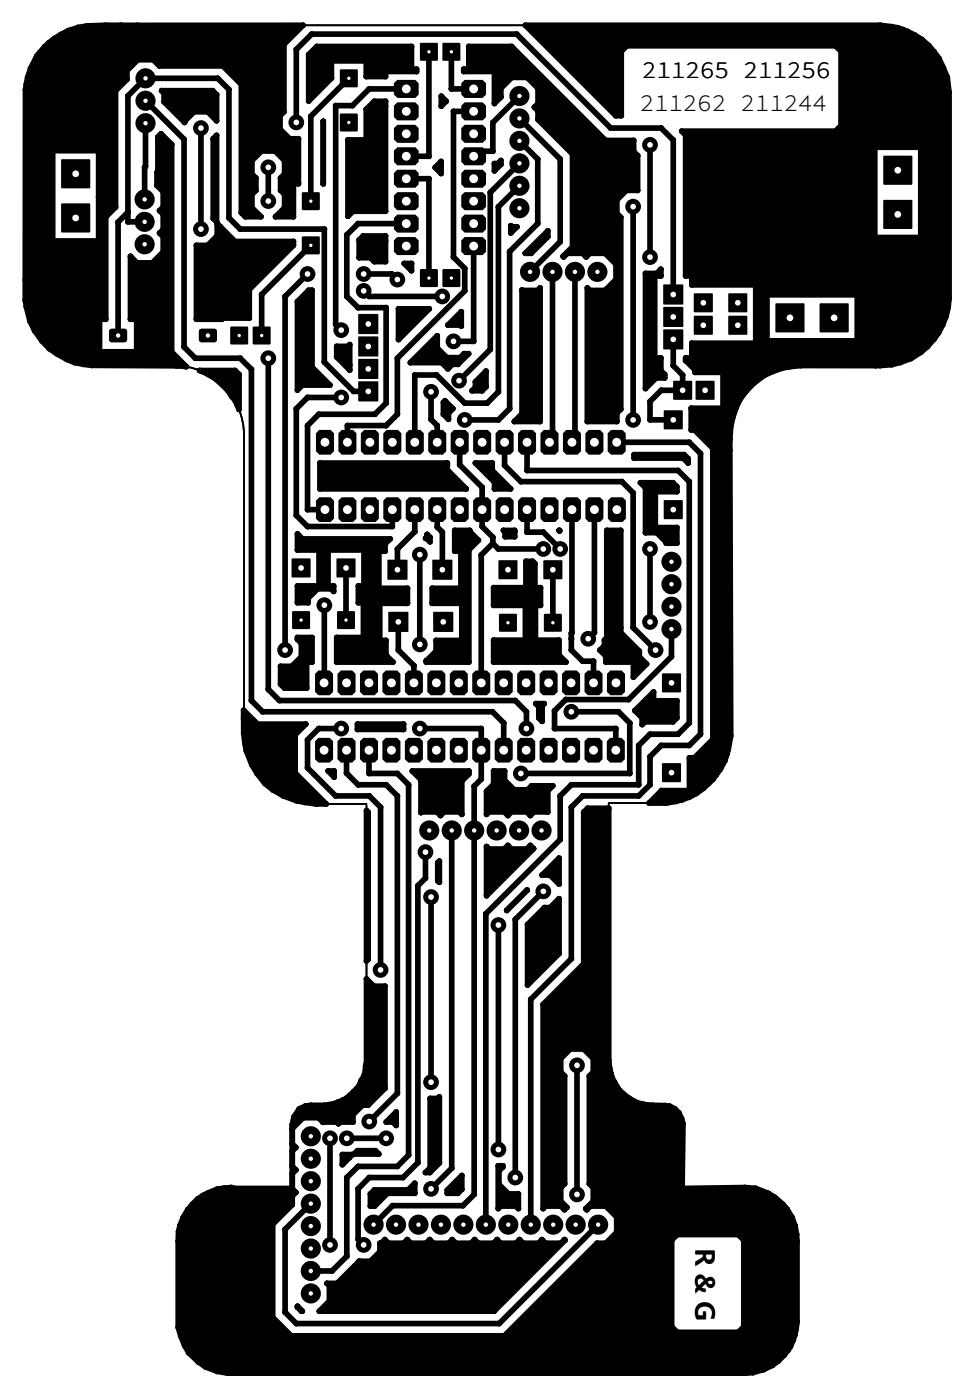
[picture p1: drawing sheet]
<svg xmlns="http://www.w3.org/2000/svg" width="110mm" height="158mm" viewBox="0 0 110 158" stroke-linecap="round" stroke-linejoin="round" font-family="sans-serif">
<defs><g id="words">
<text font-size="4.1" x="78.7" y="141.3" transform="rotate(90 78.7 141.3)">R &amp; G</text>
<g font-size="3.4">
<text x="72.6" y="8.8">211265</text>
<text x="84.1" y="8.8">211256</text>
<text x="72.4" y="12.5">211262</text>
<text x="83.8" y="12.5">211244</text>
</g>
</g></defs>
<g fill="#000">
<path d="M6.9 18.1l3.3-.1v3.3h-3.2z" fill-rule="evenodd"/>
<path d="M38.5 7.9h1.9v1.9h-1.9z" fill-rule="evenodd"/>
<path d="M38.5 12.9h1.9v1.9h-1.9z" fill-rule="evenodd"/>
<path d="M44.9 9h2.1l.4 .4v1.3l-.4 .4h-2.1l-.3-.4v-1.3z" fill-rule="evenodd"/>
<path d="M44.6 12l.3-.4h2.1l.4 .4v1.2l-.4 .4h-2.1l-.3-.4z" fill-rule="evenodd"/>
<path d="M44.6 14.5l.3-.4h2.1l.4 .4v1.3l-.4 .4h-2.1l-.3-.4z" fill-rule="evenodd"/>
<path d="M44.9 16.7h2.1l.4 .3v1.3l-.4 .4h-2.1l-.3-.4v-1.3z" fill-rule="evenodd"/>
<path d="M44.6 19.6l.3-.4h2.1l.4 .4v1.3l-.4 .3h-2.1l-.3-.3z" fill-rule="evenodd"/>
<path d="M47.5 4.9h2v1.9h-2z" fill-rule="evenodd"/>
<path d="M50.1 4.9h1.9v1.9h-1.9z" fill-rule="evenodd"/>
<path d="M52.2 19.6l.4-.4h2l.4 .4v1.3l-.4 .3h-2l-.4-.3z" fill-rule="evenodd"/>
<path d="M52.2 17l.4-.3h2l.4 .3v1.3l-.4 .4h-2l-.4-.4z" fill-rule="evenodd"/>
<path d="M52.2 14.5l.4-.4h2l.4 .4v1.3l-.4 .4h-2l-.4-.4z" fill-rule="evenodd"/>
<path d="M52.6 11.6h2l.4 .4v1.2l-.4 .4h-2l-.4-.4v-1.2z" fill-rule="evenodd"/>
<path d="M52.2 9.4l.4-.4h2l.4 .4v1.3l-.4 .4h-2l-.4-.4z" fill-rule="evenodd"/>
<path d="M99.9 17.7l3.3-.1v3.3h-3.2z" fill-rule="evenodd"/>
<path d="M6.9 23.1l3.3-.1v3.3h-3.2z" fill-rule="evenodd"/>
<path d="M12.4 37.3l.2-.1h1.6l.2 .3-.1 1.1-.2 .1h-1.6l-.2-.3v-.9z" fill-rule="evenodd"/>
<path d="M22.6 37.3l.1-.1h1.7l.1 .3v1.1l-.2 .1h-1.7l-.1-.3v-.9z" fill-rule="evenodd"/>
<path d="M26.1 37h1.9v1.9h-1.9z" fill-rule="evenodd"/>
<path d="M28.6 37h2v1.9h-2z" fill-rule="evenodd"/>
<path d="M34.2 21.8h1.9v1.9h-1.9z" fill-rule="evenodd"/>
<path d="M34.2 26.8h1.9v1.9h-1.9z" fill-rule="evenodd"/>
<path d="M40.5 35.5h2.3v2.3h-2.3z" fill-rule="evenodd"/>
<path d="M40.5 38.1h2.3v2.2h-2.3z" fill-rule="evenodd"/>
<path d="M44.6 22.1l.3-.4h2.1l.4 .4v1.3l-.4 .4h-2.1l-.3-.4z" fill-rule="evenodd"/>
<path d="M44.6 24.7l.3-.4h2.1l.4 .4v1.2l-.4 .4h-2.1l-.3-.4z" fill-rule="evenodd"/>
<path d="M44.6 27.2l.3-.4h2.1l.4 .4v1.3l-.4 .4h-2.1l-.3-.4z" fill-rule="evenodd"/>
<path d="M47.5 30.5h2v1.9h-2z" fill-rule="evenodd"/>
<path d="M50.1 30.5h1.9v1.9h-1.9z" fill-rule="evenodd"/>
<path d="M52.2 27.2l.4-.4h2l.4 .4v1.3l-.4 .4h-2l-.4-.4z" fill-rule="evenodd"/>
<path d="M52.2 24.7l.4-.4h2l.4 .4v1.2l-.4 .4h-2l-.4-.4z" fill-rule="evenodd"/>
<path d="M52.2 22.1l.4-.4h2l.4 .4v1.3l-.4 .4h-2l-.4-.4z" fill-rule="evenodd"/>
<path d="M75 32.2h2.3v2.2h-2.3z" fill-rule="evenodd"/>
<path d="M75 34.7h2.3v2.3h-2.3z" fill-rule="evenodd"/>
<path d="M75 37.3h2.3v2.2h-2.3z" fill-rule="evenodd"/>
<path d="M78.5 33.2h2.1v2.1h-2.1z" fill-rule="evenodd"/>
<path d="M78.5 35.7l2.1 .1v2.1l-2.1-.1z" fill-rule="evenodd"/>
<path d="M82.4 35.7l2.1 .1v2.1l-2.1-.1z" fill-rule="evenodd"/>
<path d="M82.4 33.2h2.1v2.1h-2.1z" fill-rule="evenodd"/>
<path d="M87.7 34.4l3.3-.1v3.3h-3.2z" fill-rule="evenodd"/>
<path d="M92.7 34.4l3.3-.1v3.3h-3.2z" fill-rule="evenodd"/>
<path d="M99.9 22.7l3.3-.1v3.3h-3.2z" fill-rule="evenodd"/>
<path d="M36.1 56.3h1.3l.4 .3v2.1l-.4 .4h-1.3l-.4-.4v-2.1z" fill-rule="evenodd"/>
<path d="M36.1 48.6h1.3l.4 .4v2.1l-.4 .3h-1.3l-.4-.3v-2.1z" fill-rule="evenodd"/>
<path d="M38.7 56.3h1.2l.4 .3v2.1l-.4 .4h-1.2l-.4-.4v-2.1z" fill-rule="evenodd"/>
<path d="M38.7 48.6h1.2l.4 .4v2.1l-.4 .3h-1.2l-.4-.3v-2.1z" fill-rule="evenodd"/>
<path d="M40.8 56.6l.4-.3h1.3l.4 .3v2.1l-.4 .4h-1.3l-.4-.4z" fill-rule="evenodd"/>
<path d="M41.2 48.6h1.3l.4 .4v2.1l-.4 .3h-1.3l-.4-.3v-2.1z" fill-rule="evenodd"/>
<path d="M40.5 40.6h2.3v2.2h-2.3z" fill-rule="evenodd"/>
<path d="M40.5 43.2h2.3v2.2h-2.3z" fill-rule="evenodd"/>
<path d="M43.7 56.3h1.3l.4 .3v2.1l-.4 .4h-1.3l-.3-.4v-2.1z" fill-rule="evenodd"/>
<path d="M43.7 48.6h1.3l.4 .4v2.1l-.4 .3h-1.3l-.3-.3v-2.1z" fill-rule="evenodd"/>
<path d="M46.3 56.3h1.3l.3 .3v2.1l-.3 .4h-1.3l-.4-.4v-2.1z" fill-rule="evenodd"/>
<path d="M46.3 48.6h1.3l.3 .4v2.1l-.3 .3h-1.3l-.4-.3v-2.1z" fill-rule="evenodd"/>
<path d="M48.8 56.3h1.3l.4 .3v2.1l-.4 .4h-1.3l-.4-.4v-2.1z" fill-rule="evenodd"/>
<path d="M48.8 48.6h1.3l.4 .4v2.1l-.4 .3h-1.3l-.4-.3v-2.1z" fill-rule="evenodd"/>
<path d="M51.4 56.3h1.2l.4 .3v2.1l-.4 .4h-1.2l-.4-.4v-2.1z" fill-rule="evenodd"/>
<path d="M51.4 48.6h1.2l.4 .4v2.1l-.4 .3h-1.2l-.4-.3v-2.1z" fill-rule="evenodd"/>
<path d="M53.9 56.3h1.3l.4 .3v2.1l-.4 .4h-1.3l-.4-.4v-2.1z" fill-rule="evenodd"/>
<path d="M53.9 48.6h1.3l.4 .4v2.1l-.4 .3h-1.3l-.4-.3v-2.1z" fill-rule="evenodd"/>
<path d="M56.4 56.3h1.3l.4 .3v2.1l-.4 .4h-1.3l-.3-.4v-2.1z" fill-rule="evenodd"/>
<path d="M56.4 48.6h1.3l.4 .4v2.1l-.4 .3h-1.3l-.3-.3v-2.1z" fill-rule="evenodd"/>
<path d="M59 56.3h1.3l.3 .3v2.1l-.3 .4h-1.3l-.4-.4v-2.1z" fill-rule="evenodd"/>
<path d="M59 48.6h1.3l.3 .4v2.1l-.3 .3h-1.3l-.4-.3v-2.1z" fill-rule="evenodd"/>
<path d="M61.5 56.3h1.3l.4 .3v2.1l-.4 .4h-1.3l-.4-.4v-2.1z" fill-rule="evenodd"/>
<path d="M61.5 48.6h1.3l.4 .4v2.1l-.4 .3h-1.3l-.4-.3v-2.1z" fill-rule="evenodd"/>
<path d="M64.1 56.3h1.2l.4 .3v2.1l-.4 .4h-1.2l-.4-.4v-2.1z" fill-rule="evenodd"/>
<path d="M64.1 48.6h1.2l.4 .4v2.1l-.4 .3h-1.2l-.4-.3v-2.1z" fill-rule="evenodd"/>
<path d="M66.2 56.6l.4-.3h1.3l.4 .3v2.1l-.4 .4h-1.3l-.4-.4z" fill-rule="evenodd"/>
<path d="M66.6 48.6h1.3l.4 .4v2.1l-.4 .3h-1.3l-.4-.3v-2.1z" fill-rule="evenodd"/>
<path d="M69.1 48.6h1.3l.4 .4v2.1l-.4 .3h-1.3l-.4-.3v-2.1z" fill-rule="evenodd"/>
<path d="M69.1 56.3h1.3l.4 .3v2.1l-.4 .4h-1.3l-.3-.4v-2.1z" fill-rule="evenodd"/>
<path d="M75.1 56.6h2.1v2.1h-2.1z" fill-rule="evenodd"/>
<path d="M75.1 46.4l2.1 .1v2.1l-2.1-.1z" fill-rule="evenodd"/>
<path d="M76.2 43.1h2l.1 2.1h-2.1z" fill-rule="evenodd"/>
<path d="M78.7 43.1h2.1v2.1h-2.1z" fill-rule="evenodd"/>
<path d="M33 63.2h2.1v2.1h-2.1z" fill-rule="evenodd"/>
<path d="M33.1 69.2h1.9v1.9h-1.9z" fill-rule="evenodd"/>
<path d="M35.6 76.2l.4-.3h1.3l.4 .3v2.1l-.4 .4h-1.3l-.4-.4z" fill-rule="evenodd"/>
<path d="M38.1 63.2h2.1v2.1h-2.1z" fill-rule="evenodd"/>
<path d="M38.2 69.2h1.9v1.9h-1.9z" fill-rule="evenodd"/>
<path d="M38.6 75.9h1.2l.4 .3v2.1l-.4 .4h-1.2l-.4-.4v-2.1z" fill-rule="evenodd"/>
<path d="M40.7 76.2l.4-.3h1.3l.4 .3v2.1l-.4 .4h-1.3l-.4-.4z" fill-rule="evenodd"/>
<path d="M43.3 76.2l.3-.3h1.3l.4 .3v2.1l-.4 .4h-1.3l-.3-.4z" fill-rule="evenodd"/>
<path d="M43.8 63.3h2.3v2.3h-2.3z" fill-rule="evenodd"/>
<path d="M43.9 69.2h2.3v2.3h-2.3z" fill-rule="evenodd"/>
<path d="M46.2 75.9h1.3l.3 .3v2.1l-.3 .4h-1.3l-.4-.4v-2.1z" fill-rule="evenodd"/>
<path d="M48.3 76.2l.4-.3h1.3l.4 .3v2.1l-.4 .4h-1.3l-.4-.4z" fill-rule="evenodd"/>
<path d="M48.9 63.3h2.2v2.3h-2.2z" fill-rule="evenodd"/>
<path d="M49 69.2h2.2v2.3h-2.2z" fill-rule="evenodd"/>
<path d="M51.3 75.9h1.2l.4 .3v2.1l-.4 .4h-1.2l-.4-.4v-2.1z" fill-rule="evenodd"/>
<path d="M53.8 75.9h1.3l.4 .3v2.1l-.4 .4h-1.3l-.4-.4v-2.1z" fill-rule="evenodd"/>
<path d="M56.3 75.9h1.3l.4 .3v2.1l-.4 .4h-1.3l-.3-.4v-2.1z" fill-rule="evenodd"/>
<path d="M56.4 63.4h2.1v2.1h-2.1z" fill-rule="evenodd"/>
<path d="M56.5 69.5h1.9v1.9h-1.9z" fill-rule="evenodd"/>
<path d="M58.9 75.9h1.3l.3 .3v2.1l-.3 .4h-1.3l-.4-.4v-2.1z" fill-rule="evenodd"/>
<path d="M61.4 75.9h1.3l.4 .3v2.1l-.4 .4h-1.3l-.4-.4v-2.1z" fill-rule="evenodd"/>
<path d="M61.5 63.4h2.1v2.1h-2.1z" fill-rule="evenodd"/>
<path d="M61.6 69.5h1.9v1.9h-1.9z" fill-rule="evenodd"/>
<path d="M64 75.9h1.2l.4 .3v2.1l-.4 .4h-1.2l-.4-.4v-2.1z" fill-rule="evenodd"/>
<path d="M66.1 76.2l.4-.3h1.3l.4 .3v2.1l-.4 .4h-1.3l-.4-.4z" fill-rule="evenodd"/>
<path d="M69 75.9h1.3l.4 .3v2.1l-.4 .4h-1.3l-.3-.4v-2.1z" fill-rule="evenodd"/>
<path d="M74.9 76.2h2.1v2.1h-2.1z" fill-rule="evenodd"/>
<path d="M36 83.5h1.3l.4 .4v2l-.4 .4h-1.3l-.4-.4v-2z" fill-rule="evenodd"/>
<path d="M38.6 83.5h1.2l.4 .4v2l-.4 .4h-1.2l-.4-.4v-2z" fill-rule="evenodd"/>
<path d="M41.1 83.5h1.3l.4 .4v2l-.4 .4h-1.3l-.4-.4v-2z" fill-rule="evenodd"/>
<path d="M43.6 83.5h1.3l.4 .4v2l-.4 .4h-1.3l-.3-.4v-2z" fill-rule="evenodd"/>
<path d="M46.2 83.5h1.3l.3 .4v2l-.3 .4h-1.3l-.4-.4v-2z" fill-rule="evenodd"/>
<path d="M48.7 83.5h1.3l.4 .4v2l-.4 .4h-1.3l-.4-.4v-2z" fill-rule="evenodd"/>
<path d="M51.3 83.5h1.2l.4 .4v2l-.4 .4h-1.2l-.4-.4v-2z" fill-rule="evenodd"/>
<path d="M53.8 83.5h1.3l.4 .4v2l-.4 .4h-1.3l-.4-.4v-2z" fill-rule="evenodd"/>
<path d="M56.3 83.5h1.3l.4 .4v2l-.4 .4h-1.3l-.3-.4v-2z" fill-rule="evenodd"/>
<path d="M58.9 83.5h1.3l.3 .4v2l-.3 .4h-1.3l-.4-.4v-2z" fill-rule="evenodd"/>
<path d="M61.4 83.5h1.3l.4 .4v2l-.4 .4h-1.3l-.4-.4v-2z" fill-rule="evenodd"/>
<path d="M64 83.5h1.2l.4 .4v2l-.4 .4h-1.2l-.4-.4v-2z" fill-rule="evenodd"/>
<path d="M66.5 83.5h1.3l.4 .4v2l-.4 .4h-1.3l-.4-.4v-2z" fill-rule="evenodd"/>
<path d="M69 83.5h1.3l.4 .4v2l-.4 .4h-1.3l-.4-.4v-2z" fill-rule="evenodd"/>
<path d="M74.9 86.4h2.1v2l-2.1 .1z" fill-rule="evenodd"/>
<circle cx="14.5" cy="10.8" r=".32"/>
<circle cx="16.4" cy="18.9" r=".32"/>
<circle cx="16.5" cy="8.9" r="1.14"/>
<circle cx="16.5" cy="13.9" r="1.14"/>
<circle cx="16.5" cy="11.4" r="1.14"/>
<circle cx="16.5" cy="18.8" r=".32"/>
<circle cx="20.8" cy="15.8" r=".32"/>
<circle cx="22.7" cy="14.5" r=".89"/>
<circle cx="24.6" cy="8.9" r=".32"/>
<circle cx="25.9" cy="10.1" r=".32"/>
<circle cx="30.3" cy="18.9" r=".89"/>
<circle cx="33.5" cy="13.9" r=".89"/>
<circle cx="33.5" cy="5.6" r=".32"/>
<circle cx="35.2" cy="13.2" r=".32"/>
<circle cx="35.3" cy="3.9" r=".32"/>
<circle cx="38" cy="11.9" r=".32"/>
<circle cx="39.9" cy="11.9" r=".32"/>
<circle cx="41.8" cy="10.1" r=".32"/>
<circle cx="48.5" cy="17.7" r=".32"/>
<circle cx="51.1" cy="10.1" r=".32"/>
<circle cx="51.3" cy="12.6" r=".32"/>
<circle cx="53.6" cy="17.1" r=".32"/>
<circle cx="53.6" cy="12.6" r=".32"/>
<circle cx="55.7" cy="13.9" r=".32"/>
<circle cx="55.7" cy="17.1" r=".32"/>
<circle cx="58.4" cy="3.9" r=".32"/>
<circle cx="58.8" cy="10.9" r="1.14"/>
<circle cx="58.8" cy="15.9" r="1.14"/>
<circle cx="58.8" cy="18.5" r="1.14"/>
<circle cx="58.8" cy="13.4" r="1.14"/>
<circle cx="60.8" cy="18" r=".32"/>
<circle cx="63.4" cy="18" r=".32"/>
<circle cx="69.1" cy="14.5" r=".32"/>
<circle cx="73.5" cy="16.4" r=".89"/>
<circle cx="74.8" cy="14.5" r=".32"/>
<circle cx="76.2" cy="15.8" r=".32"/>
<circle cx="13.4" cy="25.1" r=".32"/>
<circle cx="14.5" cy="24" r=".32"/>
<circle cx="14.5" cy="25.1" r=".32"/>
<circle cx="16.4" cy="27.6" r="1.14"/>
<circle cx="16.4" cy="22.6" r="1.14"/>
<circle cx="16.4" cy="25.1" r="1.14"/>
<circle cx="20.8" cy="39.2" r=".32"/>
<circle cx="22.7" cy="25.9" r=".89"/>
<circle cx="25.9" cy="24.6" r=".32"/>
<circle cx="27.2" cy="25.9" r=".32"/>
<circle cx="29.6" cy="33.3" r=".32"/>
<circle cx="30.3" cy="22.8" r=".89"/>
<circle cx="32.2" cy="33.5" r=".32"/>
<circle cx="34.8" cy="31" r=".89"/>
<circle cx="36.7" cy="25.9" r=".32"/>
<circle cx="38" cy="36.7" r=".32"/>
<circle cx="38.6" cy="37.4" r=".89"/>
<circle cx="39.2" cy="26.6" r=".32"/>
<circle cx="39.2" cy="33.5" r=".32"/>
<circle cx="40.5" cy="25.3" r=".32"/>
<circle cx="40.5" cy="34.8" r=".32"/>
<circle cx="41.1" cy="31" r=".89"/>
<circle cx="41.1" cy="32.9" r=".89"/>
<circle cx="41.8" cy="33.5" r=".32"/>
<circle cx="43.7" cy="34.8" r=".32"/>
<circle cx="44.3" cy="31" r=".32"/>
<circle cx="44.9" cy="31.6" r=".89"/>
<circle cx="48.5" cy="20.2" r=".32"/>
<circle cx="50" cy="33.5" r=".89"/>
<circle cx="51.3" cy="38.6" r=".89"/>
<circle cx="51.3" cy="29.1" r=".32"/>
<circle cx="52.6" cy="30.4" r=".32"/>
<circle cx="52.6" cy="32.9" r=".32"/>
<circle cx="53.6" cy="38.6" r=".32"/>
<circle cx="55.5" cy="21.8" r=".32"/>
<circle cx="55.5" cy="39.5" r=".32"/>
<circle cx="56.4" cy="23.4" r=".32"/>
<circle cx="57.6" cy="28.5" r=".32"/>
<circle cx="58.8" cy="23.6" r="1.14"/>
<circle cx="58.8" cy="21" r="1.14"/>
<circle cx="60" cy="30.8" r="1.14"/>
<circle cx="60.8" cy="25.3" r=".32"/>
<circle cx="62.5" cy="30.8" r="1.14"/>
<circle cx="63.4" cy="27.3" r=".32"/>
<circle cx="65" cy="30.8" r="1.14"/>
<circle cx="67.6" cy="30.8" r="1.14"/>
<circle cx="71.6" cy="23.4" r=".89"/>
<circle cx="73.5" cy="29.1" r=".89"/>
<circle cx="22.1" cy="40.5" r=".32"/>
<circle cx="27.2" cy="40.5" r=".32"/>
<circle cx="28.4" cy="41.8" r=".32"/>
<circle cx="30.3" cy="40.5" r=".89"/>
<circle cx="33.5" cy="58.3" r=".32"/>
<circle cx="33.5" cy="46.2" r=".32"/>
<circle cx="34.8" cy="45" r=".32"/>
<circle cx="34.8" cy="57.7" r=".32"/>
<circle cx="34.8" cy="48.1" r=".32"/>
<circle cx="34.8" cy="59.6" r=".32"/>
<circle cx="36.1" cy="46.9" r=".32"/>
<circle cx="36.7" cy="41" r=".32"/>
<circle cx="38.6" cy="45" r=".89"/>
<circle cx="39.3" cy="48.1" r=".32"/>
<circle cx="40" cy="44.3" r=".32"/>
<circle cx="42.4" cy="46.9" r=".32"/>
<circle cx="43.7" cy="48.1" r=".32"/>
<circle cx="43.7" cy="45.6" r=".32"/>
<circle cx="44.4" cy="59.6" r=".32"/>
<circle cx="44.9" cy="46.9" r=".32"/>
<circle cx="44.9" cy="40.5" r=".32"/>
<circle cx="46.9" cy="42.4" r=".32"/>
<circle cx="48.8" cy="44.3" r=".89"/>
<circle cx="48.8" cy="47.4" r=".32"/>
<circle cx="49.4" cy="42.4" r=".32"/>
<circle cx="49.5" cy="59.6" r=".32"/>
<circle cx="49.5" cy="48.1" r=".32"/>
<circle cx="51.9" cy="43.1" r=".89"/>
<circle cx="52" cy="52.6" r=".32"/>
<circle cx="52.6" cy="47.5" r=".89"/>
<circle cx="52.6" cy="45.6" r=".32"/>
<circle cx="54.5" cy="55.1" r=".32"/>
<circle cx="54.5" cy="59.6" r=".32"/>
<circle cx="55.1" cy="45.6" r=".32"/>
<circle cx="56.4" cy="44.3" r=".32"/>
<circle cx="56.4" cy="47.5" r=".32"/>
<circle cx="57.1" cy="52.6" r=".32"/>
<circle cx="57.6" cy="46.2" r=".32"/>
<circle cx="58.9" cy="54.5" r=".32"/>
<circle cx="59.6" cy="53.2" r=".32"/>
<circle cx="62.5" cy="50" r=".32"/>
<circle cx="65" cy="50" r=".32"/>
<circle cx="70.3" cy="54.5" r=".32"/>
<circle cx="71.6" cy="47.5" r=".89"/>
<circle cx="71.6" cy="55.8" r=".32"/>
<circle cx="73.5" cy="47.5" r=".32"/>
<circle cx="73.5" cy="45.4" r=".32"/>
<circle cx="74.8" cy="44.2" r=".32"/>
<circle cx="76.2" cy="41.4" r=".32"/>
<circle cx="76.7" cy="53.2" r=".32"/>
<circle cx="77.2" cy="42.4" r=".32"/>
<circle cx="78" cy="50" r=".32"/>
<circle cx="78" cy="54.5" r=".32"/>
<circle cx="79.2" cy="51.3" r=".32"/>
<circle cx="28.4" cy="79.3" r=".32"/>
<circle cx="30.3" cy="78" r=".32"/>
<circle cx="31.6" cy="79.3" r=".32"/>
<circle cx="32.2" cy="73.6" r=".89"/>
<circle cx="36.7" cy="76.7" r=".32"/>
<circle cx="36.7" cy="68.5" r=".89"/>
<circle cx="45" cy="62.1" r=".32"/>
<circle cx="45.1" cy="73.5" r=".32"/>
<circle cx="46.8" cy="75.3" r=".32"/>
<circle cx="46.9" cy="60.1" r=".32"/>
<circle cx="47.5" cy="72.9" r=".89"/>
<circle cx="47.5" cy="62.8" r=".89"/>
<circle cx="50" cy="60.2" r=".32"/>
<circle cx="54.4" cy="62.8" r=".32"/>
<circle cx="55.7" cy="61.5" r=".32"/>
<circle cx="55.7" cy="60.8" r=".32"/>
<circle cx="56.4" cy="62.1" r=".32"/>
<circle cx="58.3" cy="79.3" r=".32"/>
<circle cx="59.6" cy="60.2" r=".32"/>
<circle cx="61.5" cy="62.1" r=".89"/>
<circle cx="61.5" cy="60.2" r=".32"/>
<circle cx="63.4" cy="62.1" r=".89"/>
<circle cx="64" cy="79.1" r=".32"/>
<circle cx="64.6" cy="73.5" r=".32"/>
<circle cx="64.6" cy="72.3" r=".32"/>
<circle cx="64.6" cy="71.6" r=".32"/>
<circle cx="64.7" cy="71.6" r=".32"/>
<circle cx="65.9" cy="74.8" r=".32"/>
<circle cx="66.5" cy="72.3" r=".89"/>
<circle cx="66.5" cy="72.3" r=".76"/>
<circle cx="67.1" cy="74.8" r=".32"/>
<circle cx="67.2" cy="71.6" r=".32"/>
<circle cx="71.1" cy="79.1" r=".32"/>
<circle cx="71.6" cy="71" r=".32"/>
<circle cx="73.5" cy="70.4" r=".89"/>
<circle cx="73.5" cy="62.1" r=".89"/>
<circle cx="74.2" cy="73.6" r=".89"/>
<circle cx="76" cy="68.6" r="1.14"/>
<circle cx="76" cy="71.2" r="1.14"/>
<circle cx="76" cy="63.6" r="1.14"/>
<circle cx="76" cy="66.1" r="1.14"/>
<circle cx="76" cy="74.3" r=".32"/>
<circle cx="29.7" cy="80.5" r=".32"/>
<circle cx="34.8" cy="86.9" r=".32"/>
<circle cx="34.8" cy="83.7" r=".32"/>
<circle cx="36.1" cy="82.4" r=".32"/>
<circle cx="38" cy="90" r=".32"/>
<circle cx="38.6" cy="82.4" r=".89"/>
<circle cx="39.2" cy="87.5" r=".32"/>
<circle cx="40.5" cy="88.8" r=".32"/>
<circle cx="41.7" cy="87.5" r=".32"/>
<circle cx="41.8" cy="90" r=".32"/>
<circle cx="43" cy="91.3" r=".32"/>
<circle cx="43.7" cy="88.8" r=".32"/>
<circle cx="44.9" cy="87.5" r=".32"/>
<circle cx="44.9" cy="90" r=".32"/>
<circle cx="46.2" cy="88.8" r=".32"/>
<circle cx="47.5" cy="82.4" r=".89"/>
<circle cx="48.1" cy="96.4" r=".89"/>
<circle cx="48.1" cy="99.4" r=".32"/>
<circle cx="48.6" cy="94" r="1.14"/>
<circle cx="51.1" cy="94" r="1.14"/>
<circle cx="53.6" cy="94" r="1.14"/>
<circle cx="53.6" cy="88.9" r=".32"/>
<circle cx="54.4" cy="88.1" r=".32"/>
<circle cx="54.4" cy="82.4" r=".32"/>
<circle cx="55.7" cy="80.5" r=".32"/>
<circle cx="56.2" cy="94" r="1.14"/>
<circle cx="57" cy="81.8" r=".32"/>
<circle cx="58.7" cy="94" r="1.14"/>
<circle cx="58.9" cy="87.5" r=".89"/>
<circle cx="59.5" cy="82.4" r=".89"/>
<circle cx="59.5" cy="80.5" r=".32"/>
<circle cx="61.3" cy="94" r="1.14"/>
<circle cx="62.7" cy="80.4" r=".32"/>
<circle cx="62.7" cy="82.4" r=".32"/>
<circle cx="63.4" cy="95" r=".32"/>
<circle cx="63.4" cy="90" r=".32"/>
<circle cx="64.6" cy="80.5" r=".89"/>
<circle cx="64.6" cy="88.8" r=".32"/>
<circle cx="64.6" cy="91.3" r=".32"/>
<circle cx="65.9" cy="90" r=".32"/>
<circle cx="69.7" cy="82.4" r=".32"/>
<circle cx="70" cy="80.5" r=".32"/>
<circle cx="71.2" cy="81.8" r=".32"/>
<circle cx="71.2" cy="87.5" r=".32"/>
<circle cx="72.2" cy="88.8" r=".32"/>
<circle cx="72.2" cy="90" r=".32"/>
<circle cx="72.2" cy="84.3" r=".32"/>
<circle cx="73.5" cy="83.1" r=".32"/>
<circle cx="73.5" cy="85.6" r=".32"/>
<circle cx="73.5" cy="88.8" r=".32"/>
<circle cx="74.8" cy="84.3" r=".32"/>
<circle cx="76.7" cy="83.1" r=".32"/>
<circle cx="78" cy="81.8" r=".32"/>
<circle cx="78" cy="84.3" r=".32"/>
<circle cx="79.2" cy="83.1" r=".32"/>
<circle cx="43" cy="109.7" r=".89"/>
<circle cx="47.3" cy="100.2" r=".32"/>
<circle cx="48.8" cy="101.5" r=".89"/>
<circle cx="55" cy="103.4" r=".32"/>
<circle cx="56.4" cy="104.7" r=".89"/>
<circle cx="58.3" cy="104" r=".32"/>
<circle cx="60" cy="113.1" r=".32"/>
<circle cx="61.5" cy="100.9" r=".89"/>
<circle cx="64.6" cy="108.5" r=".32"/>
<circle cx="32.2" cy="139.1" r=".32"/>
<circle cx="35.2" cy="136.2" r="1.14"/>
<circle cx="35.2" cy="131.1" r="1.14"/>
<circle cx="35.2" cy="138.7" r="1.14"/>
<circle cx="35.2" cy="128.6" r="1.14"/>
<circle cx="35.2" cy="133.6" r="1.14"/>
<circle cx="37.3" cy="128.8" r=".89"/>
<circle cx="39.2" cy="128.8" r=".89"/>
<circle cx="39.2" cy="133.2" r=".32"/>
<circle cx="40.5" cy="134.5" r=".32"/>
<circle cx="40.5" cy="132" r=".32"/>
<circle cx="41.8" cy="126.9" r=".89"/>
<circle cx="41.8" cy="133.2" r=".32"/>
<circle cx="42.3" cy="138.6" r="1.14"/>
<circle cx="43.7" cy="128.8" r=".89"/>
<circle cx="44.4" cy="136.4" r=".32"/>
<circle cx="44.8" cy="138.6" r="1.14"/>
<circle cx="44.9" cy="123.7" r=".32"/>
<circle cx="44.9" cy="132" r=".32"/>
<circle cx="45.6" cy="133.2" r=".32"/>
<circle cx="46.2" cy="130.7" r=".32"/>
<circle cx="47.3" cy="131.5" r=".32"/>
<circle cx="47.3" cy="138.6" r="1.14"/>
<circle cx="48.8" cy="122.4" r=".89"/>
<circle cx="48.8" cy="134.5" r=".89"/>
<circle cx="49.9" cy="138.6" r="1.14"/>
<circle cx="51.1" cy="132.2" r=".32"/>
<circle cx="52.4" cy="136.4" r=".32"/>
<circle cx="52.4" cy="138.6" r="1.14"/>
<circle cx="53.6" cy="135.1" r=".32"/>
<circle cx="55" cy="138.6" r="1.14"/>
<circle cx="56.4" cy="130.1" r=".89"/>
<circle cx="57.5" cy="138.6" r="1.14"/>
<circle cx="58.3" cy="133.2" r=".89"/>
<circle cx="60" cy="138.6" r="1.14"/>
<circle cx="62.6" cy="138.6" r="1.14"/>
<circle cx="65.1" cy="138.6" r="1.14"/>
<circle cx="65.3" cy="135.1" r=".89"/>
<circle cx="65.3" cy="120.5" r=".89"/>
<circle cx="67.7" cy="138.6" r="1.14"/>
<circle cx="32.2" cy="148.5" r=".32"/>
<circle cx="33.5" cy="149.7" r=".32"/>
<circle cx="35.2" cy="146.3" r="1.14"/>
<circle cx="35.2" cy="143.8" r="1.14"/>
<circle cx="35.2" cy="141.3" r="1.14"/>
<circle cx="37.3" cy="140.9" r=".89"/>
<circle cx="37.6" cy="143.8" r=".32"/>
<circle cx="39.2" cy="142.1" r=".32"/>
<circle cx="40.5" cy="140.2" r=".32"/>
<circle cx="41.1" cy="140.9" r=".89"/>
<circle cx="56.5" cy="149.7" r=".32"/>
</g>
<g fill="none" stroke="#000" stroke-width=".2">
<path d="M35.6 90.9a7.9 7.9 0 0 1-8-8v-33.5a7.9 7.9 0 0 0-8-8h-8.7a7.9 7.9 0 0 1-8-8v-22.5a7.9 7.9 0 0 1 8-8h88.5a7.9 7.9 0 0 1 8 8v22.5a7.9 7.9 0 0 1-8 8h-8.8a7.9 7.9 0 0 0-8 8v33.5a7.9 7.9 0 0 1-8 8M35.8 91h5.7M41.5 91.2v28.8M68.9 91v29M68.9 90.9h5.7M26.2 134.4a5.9 5.9 0 0 0-6 6v9a5.9 5.9 0 0 0 6 6h58a5.9 5.9 0 0 0 6-6v-9a5.9 5.9 0 0 0-6-6M33.1 127.2v7.3h-6.8M41.4 120.1a4.9 4.9 0 0 1-5 5h-1.2a1.97 1.97 0 0 0-2 2M68.9 120.1a4.9 4.9 0 0 0 5 5h1.3a1.97 1.97 0 0 1 2 2M77.3 127.2l-.1 7.1M84.1 134.4l-7 .1"/>
<circle cx="10.9" cy="13.1" r="1.25"/>
<circle cx="99.4" cy="13.1" r="1.25"/>
<circle cx="10.9" cy="31.1" r="1.25"/>
<circle cx="99.4" cy="31.1" r="1.25"/>
</g>
<g fill="none" stroke="#000" stroke-width=".64">
<path d="M16.5 11.4l4.3 4.4v23.4l1.3 1.3h5.1l1.2 1.3v37.5l1.3 1.2h26l1.3 1.3v3.1M16.5 13.9l-.1 8.7M22.7 14.5v11.4M30.3 18.9v3.8M33.5 13.8v-8.2l1.8-1.7h23.1l10.7 10.6h5.7l1.4 1.3v17.5M39.5 8.9l-4.3 4.3v9.6M46 10.1h-4.2l-1.9 1.8h-1.9v24.8l.6 .6M48.5 5.9v11.8h-2.5M51.1 5.9v4.2h2.5M53.6 12.6h-2.3v16.5l1.3 1.3v2.5l-7.7 7.6v6.4l-1.2 1.2h-4.4v1.9M58.8 13.4l4.6 4.6v9.3l-3.4 3.5M58.8 10.9l-3.1 3v3.2h-2.1v.6"/>
<path d="M58.8 15.9l2 2.1v7.3l-3.2 3.2v17.7l-1.2 1.3h-3.8M58.8 18.5l-3.3 3.3v17.7l-3.6 3.6M73.5 16.4v12.7M14.5 24l-1.1 1.1v12.9M16.4 25.1h-1.9v-14.3l2-1.9h8.1l1.3 1.2v14.5l1.3 1.3h9.5v15.1l3.3 3.3h1.7M34.8 31l-2.6 2.5v40M35.2 27.8l-5.6 5.5v4.7M41.1 32.9l.7 .6h8.2M41.1 31h3.2l.6 .6M46 25.3h-5.5l-1.3 1.3v6.9l1.3 1.3h3.2v10.8l-1.3 1.3h-6.3l-1.3 1.2v9.6h2M46 20.2h2.5v11.3M53.6 27.8v10.8h-2.3"/>
<path d="M58.8 21l-2.4 2.4v20.9l-1.3 1.3h-2.5l-3.2-3.2h-2.5v7.6M62.5 30.8v19.2h-.3M65 30.8v19.2h-.3M71.6 23.4v24.1M76.2 38.4v3l1 1v1.8h-2.4l-1.3 1.2v2.1h2.7M30.3 40.5v37.5l1.3 1.3h26.7l1.2 1.2v1.9M38.6 45h-3.8l-1.3 1.2v12.1l1.3 1.3h9.6v-1.9M46.9 57.7v2.4l-1.9 2v2.4M48.8 44.3v3.1l.7 .7v1.9M49.5 57.7v1.9l.5 .6v4.3M52 50v2.6l2.5 2.5v4.5l1.2 1.2v.7M57.1 50v2.6l1.8 1.9h11.4l1.3 1.3v15.2l2.6 2.5"/>
<path d="M59.6 50v3.2h17.1l1.3 1.3v27.3l-1.3 1.3h-3.2l-1.3 1.2v4.5h-7.6l-1.2 1.2v5l-8.4 8.4v35.2M59.6 57.7v2.5h1.9l1.9 1.9M64.7 57.7v13.9h-.1v1.9l1.3 1.3h1.2v2.5M67.2 57.7v13.9l-.7 .7M69.8 50h8.2l1.2 1.3v31.8l-1.2 1.2h-3.2l-1.3 1.3v3.2l-1.3 1.2h-6.3l-1.3 1.3v17.2l-4.6 4.6v25.5M36.7 68.5v8.8M39.1 64.3v5.9M45.1 70.4v3.1l1.7 1.8v2M47.5 62.7v10.2M55.7 61.5l-1.3 1.3v14.5M55.7 61.5l.7 .6h5.1M62.5 64.5v6"/>
<path d="M73.5 62.1v8.3M76 71.2v3.1l-4.9 4.8h-7.1l-1.3 1.3v2h7v2.5M38.6 82.4h-2.5l-1.3 1.3v3.2l3.2 3.1h3.8l1.2 1.3v18.4M39.2 84.9v2.6l1.3 1.3h3.2l1.2 1.2v33.7l-3.1 3.2M41.7 84.9v2.6h3.2l1.3 1.3v41.9l-1.3 1.3h-4.4l-1.3 1.2v8.9l-1.6 1.7h-2.4M47.5 82.4h6.9v5.7l-.8 .8v46.2l-1.2 1.3h-8l-2.1 2.2M48.1 96.4v3l-.8 .8v31.3l-1.7 1.7h-3.8l-1.3 1.3v5.7l.6 .6M51.1 94v38.2l-2.3 2.3M64.6 80.5h5.4l1.2 1.3v5.7h-12.3M48.8 101.5v20.9M56.4 104.7v25.4M61.5 100.8l-3.2 3.2v29.2"/>
<path d="M35.2 136.2l-3 2.9v9.4l1.3 1.2h23l11.2-11.1M37.3 128.8v12M39.2 128.8h4.5M65.3 120.5v14.6"/>
</g>
<circle cx="53.6" cy="12.6" r=".32" fill="#000"/>
<circle cx="66.5" cy="72.3" r=".32" fill="#fff"/>
<circle cx="64.6" cy="80.5" r=".76" fill="#000"/>
<circle cx="64.6" cy="80.5" r=".32" fill="#fff"/>
<circle cx="58.9" cy="87.5" r=".76" fill="#000"/>
<circle cx="58.9" cy="87.5" r=".32" fill="#fff"/>
<circle cx="41.8" cy="126.9" r=".76" fill="#000"/>
<circle cx="41.8" cy="126.9" r=".32" fill="#fff"/>
<circle cx="71.6" cy="47.5" r=".76" fill="#000"/>
<circle cx="71.6" cy="47.5" r=".32" fill="#fff"/>
<circle cx="71.6" cy="23.4" r=".76" fill="#000"/>
<circle cx="71.6" cy="23.4" r=".32" fill="#fff"/>
<circle cx="43" cy="109.7" r=".76" fill="#000"/>
<circle cx="43" cy="109.7" r=".32" fill="#fff"/>
<circle cx="38.6" cy="82.4" r=".76" fill="#000"/>
<circle cx="38.6" cy="82.4" r=".32" fill="#fff"/>
<circle cx="47.5" cy="72.9" r=".76" fill="#000"/>
<circle cx="47.5" cy="72.9" r=".32" fill="#fff"/>
<circle cx="47.5" cy="62.8" r=".76" fill="#000"/>
<circle cx="47.5" cy="62.7" r=".32" fill="#fff"/>
<circle cx="74.2" cy="73.6" r=".76" fill="#000"/>
<circle cx="74.2" cy="73.5" r=".32" fill="#fff"/>
<circle cx="65.3" cy="120.5" r=".76" fill="#000"/>
<circle cx="65.3" cy="120.5" r=".32" fill="#fff"/>
<circle cx="65.3" cy="135.1" r=".76" fill="#000"/>
<circle cx="65.3" cy="135.1" r=".32" fill="#fff"/>
<circle cx="58.3" cy="133.2" r=".76" fill="#000"/>
<circle cx="58.3" cy="133.2" r=".32" fill="#fff"/>
<circle cx="61.5" cy="100.9" r=".76" fill="#000"/>
<circle cx="61.5" cy="100.8" r=".32" fill="#fff"/>
<circle cx="73.5" cy="70.4" r=".76" fill="#000"/>
<circle cx="73.5" cy="70.4" r=".32" fill="#fff"/>
<circle cx="73.5" cy="62.1" r=".76" fill="#000"/>
<circle cx="73.5" cy="62.1" r=".32" fill="#fff"/>
<circle cx="63.4" cy="62.1" r=".76" fill="#000"/>
<circle cx="63.4" cy="62.1" r=".32" fill="#fff"/>
<circle cx="38.6" cy="37.4" r=".76" fill="#000"/>
<circle cx="38.6" cy="37.3" r=".32" fill="#fff"/>
<circle cx="38.6" cy="45" r=".76" fill="#000"/>
<circle cx="38.6" cy="45" r=".32" fill="#fff"/>
<circle cx="51.3" cy="38.6" r=".76" fill="#000"/>
<circle cx="51.3" cy="38.6" r=".32" fill="#fff"/>
<circle cx="50" cy="33.5" r=".76" fill="#000"/>
<circle cx="50" cy="33.5" r=".32" fill="#fff"/>
<circle cx="41.1" cy="32.9" r=".76" fill="#000"/>
<circle cx="41.1" cy="32.9" r=".32" fill="#fff"/>
<circle cx="22.7" cy="25.9" r=".76" fill="#000"/>
<circle cx="22.7" cy="25.9" r=".32" fill="#fff"/>
<circle cx="22.7" cy="14.5" r=".76" fill="#000"/>
<circle cx="22.7" cy="14.5" r=".32" fill="#fff"/>
<circle cx="47.5" cy="82.4" r=".76" fill="#000"/>
<circle cx="47.5" cy="82.4" r=".32" fill="#fff"/>
<circle cx="30.3" cy="18.9" r=".76" fill="#000"/>
<circle cx="30.3" cy="18.9" r=".32" fill="#fff"/>
<circle cx="30.3" cy="22.8" r=".76" fill="#000"/>
<circle cx="30.3" cy="22.7" r=".32" fill="#fff"/>
<circle cx="52.6" cy="47.5" r=".76" fill="#000"/>
<circle cx="52.6" cy="47.5" r=".32" fill="#fff"/>
<circle cx="51.9" cy="43.1" r=".76" fill="#000"/>
<circle cx="51.9" cy="43.1" r=".32" fill="#fff"/>
<circle cx="36.7" cy="68.5" r=".76" fill="#000"/>
<circle cx="36.7" cy="68.5" r=".32" fill="#fff"/>
<circle cx="56.4" cy="104.7" r=".76" fill="#000"/>
<circle cx="56.4" cy="104.7" r=".32" fill="#fff"/>
<circle cx="56.4" cy="130.1" r=".76" fill="#000"/>
<circle cx="56.4" cy="130.1" r=".32" fill="#fff"/>
<circle cx="48.8" cy="101.5" r=".76" fill="#000"/>
<circle cx="48.8" cy="101.5" r=".32" fill="#fff"/>
<circle cx="48.8" cy="122.4" r=".76" fill="#000"/>
<circle cx="48.8" cy="122.4" r=".32" fill="#fff"/>
<circle cx="43.7" cy="128.8" r=".76" fill="#000"/>
<circle cx="43.7" cy="128.8" r=".32" fill="#fff"/>
<circle cx="39.2" cy="128.8" r=".76" fill="#000"/>
<circle cx="39.2" cy="128.8" r=".32" fill="#fff"/>
<circle cx="48.1" cy="96.4" r=".76" fill="#000"/>
<circle cx="48.1" cy="96.4" r=".32" fill="#fff"/>
<circle cx="41.1" cy="140.9" r=".76" fill="#000"/>
<circle cx="41.1" cy="140.8" r=".32" fill="#fff"/>
<circle cx="37.3" cy="140.9" r=".76" fill="#000"/>
<circle cx="37.3" cy="140.8" r=".32" fill="#fff"/>
<circle cx="37.3" cy="128.8" r=".76" fill="#000"/>
<circle cx="37.3" cy="128.8" r=".32" fill="#fff"/>
<circle cx="32.2" cy="73.6" r=".76" fill="#000"/>
<circle cx="32.2" cy="73.5" r=".32" fill="#fff"/>
<circle cx="34.8" cy="31" r=".76" fill="#000"/>
<circle cx="34.8" cy="31" r=".32" fill="#fff"/>
<circle cx="41.1" cy="31" r=".76" fill="#000"/>
<circle cx="41.1" cy="31" r=".32" fill="#fff"/>
<circle cx="44.9" cy="31.6" r=".76" fill="#000"/>
<circle cx="44.9" cy="31.6" r=".32" fill="#fff"/>
<circle cx="30.3" cy="40.5" r=".76" fill="#000"/>
<circle cx="30.3" cy="40.5" r=".32" fill="#fff"/>
<circle cx="59.5" cy="82.4" r=".76" fill="#000"/>
<circle cx="59.5" cy="82.4" r=".32" fill="#fff"/>
<circle cx="48.8" cy="134.5" r=".76" fill="#000"/>
<circle cx="48.8" cy="134.5" r=".32" fill="#fff"/>
<circle cx="48.8" cy="44.3" r=".76" fill="#000"/>
<circle cx="48.8" cy="44.3" r=".32" fill="#fff"/>
<circle cx="61.5" cy="62.1" r=".76" fill="#000"/>
<circle cx="61.5" cy="62.1" r=".32" fill="#fff"/>
<circle cx="73.5" cy="29.1" r=".76" fill="#000"/>
<circle cx="73.5" cy="29.1" r=".32" fill="#fff"/>
<circle cx="73.5" cy="16.4" r=".76" fill="#000"/>
<circle cx="73.5" cy="16.4" r=".32" fill="#fff"/>
<circle cx="33.5" cy="13.9" r=".76" fill="#000"/>
<circle cx="33.5" cy="13.8" r=".32" fill="#fff"/>
<g fill="#000">
<path d="M49.9 18.3v1.3l-.7-.7zM49.9 10.9l.6 .5-.6 .6zM45.1 34.9h3.5l-3.5 3.5zM45.7 29.8h.8v.8zM63.2 60l.1 .1z"/>
<path d="M5.1 5.3a8.6 8.6 0 0 1 6.9-2.4h22.3l-2.2 2.1v7.6l-.4 .5v1.5l1.1 1.1h1v5.1h-.6v3.7h-2l1-1v-1.5l-.5-.5v-1.4l.5-.4v-1.5l-1.1-1.1h-1.5l-1.1 1.1v1.5l.4 .4v1.4l-.4 .5v1.5l1 1h-1.8l-.4-.4v-14.6l-2.1-2h-7.2l-.7-.7h-1.7l-1.2 1.2v1l-1.3 1.3v13.1l-1.1 1.1v11.6h-.7v3.7h4.2v-3.7h-.7v-7.1l.7 .7h1.7l1.3-1.2v-1.7l-.5-.4 .5-.4v-1.8l-.5-.4 .5-.4v-1.7l-.7-.7v-1.5l.1-.1v-3.9l.3-.4 1.2 1.2v23.5l1.7 1.7-1.1-.1-9.7-.1a7.9 7.9 0 0 1-7.4-7.3v-23.8a8.1 8.1 0 0 1 2.2-4.9zM6 17h5.2v10.3h-5.2z" fill-rule="evenodd"/>
<path d="M18.3 10.3h5.7l.5 .4v3l-1-1.1h-1.5l-1.1 1.1v.1l-2.3-2.3v-1z" fill-rule="evenodd"/>
<path d="M42.3 11.5h1.3v12.4h-3.7l-.5 .6v-8.7h2v-3.4z" fill-rule="evenodd"/>
<path d="M34.9 6.2l.9-.9h10.7v2.5h.6v.3h-3.5v.6h-2.2v-1.8h-3.9v1.9l-2.6 2.6z" fill-rule="evenodd"/>
<path d="M55.9 18.5h.4l.4-.3v.4l-.8 .7z" fill-rule="evenodd"/>
<path d="M53 5.3h4.9l10.6 10.6h3.2v1.3l.4 .4v3.9h-1.2l-1.1 1.1v1.5l.4 .5v21.7l-.4 .4v1h-3.4v-15.1l.3 .3h1.7l1.3-1.3v-1.7l-1.3-1.2h-1.7l-.4 .4-.4-.4h-1.7l-.4 .4-.1-.1 1.1-1.1v-10.5l-3.9-3.9v-1l-.5-.4 .5-.4v-1.7l-1.3-1.2h-1.7l-1.2 1.2v1l-.8 .7v-3.6h-3.4v-.3h.5z" fill-rule="evenodd"/>
<path d="M59.4 2.9h40.2a8.1 8.1 0 0 1 7.6 5.9l.2 1.7v23.3a7.9 7.9 0 0 1-8.3 7.6h-8.5a8 8 0 0 0-8 8.4l.1 33.5a8.2 8.2 0 0 1-9.3 7.6l1.4-1.5h3.2v-3.7h.5l2.1-2.1v-32.9l-2.1-2.1h-.3v-2.4h3.6v-4.1h-3.2v-.3l-1-1v-.3h.7v-1.7h7.2v-6.6h-7.2v-1h-.7v-15.9l-.5-.5h17.4l.6-.6v-8.4l-.6-.6h-23.6l-.6 .6v7.3h-.6zM86.8 33.4h10.2v5.2h-10.2zM99 16.7h5.2v10.2h-5.2z" fill-rule="evenodd"/>
<path d="M24.6 25.3l2 2h6.6v.5l-5 4.9v3.3h-3.1v.1h-2.9v-8.3h1.3l1.1-1.1z" fill-rule="evenodd"/>
<path d="M40.6 27.1l.5-.4h2.5v2.9h-1.3l-.4-.4h-1.3z" fill-rule="evenodd"/>
<path d="M46.4 41l3.1-3v1.4l1 1.1h1.6l.4-.5h.5l-1.2 1.2h-.6l-.5 .5-.7-.7z" fill-rule="evenodd"/>
<path d="M50.7 36.8l1.5-1.5v1.6l-.1-.1z" fill-rule="evenodd"/>
<path d="M57.8 25.5l.1 .2h.6l-.7 .7z" fill-rule="evenodd"/>
<path d="M59.4 28.7l2.6-2.6v.7l-1.9 1.9z" fill-rule="evenodd"/>
<path d="M73 30.9h1.3l.5-.4v.7h-.7v9.3h.7v1.4l.4 .5v.4h-1l-1.2 1.2z" fill-rule="evenodd"/>
<path d="M22.6 41.9h4l.4 .5v3.9a7.6 7.6 0 0 0-4.4-4.4z" fill-rule="evenodd"/>
<path d="M34.9 32.8h.4v8.7l2 2.1h-3.1l-.6 .5v-10z" fill-rule="evenodd"/>
<path d="M38.1 39.2h1.3l.2-.2v2.9l-1.5-1.5z" fill-rule="evenodd"/>
<path d="M36.2 52.4h14.4v.8l2.1 2.1h-16.5z" fill-rule="evenodd"/>
<path d="M50.3 45.3l.9 .9-.5 .5v.7l-.5-.5v-1.4z" fill-rule="evenodd"/>
<path d="M55 42v1.8l-.5 .4h-1.1l.4-.4v-.6z" fill-rule="evenodd"/>
<path d="M53.8 52.4h1.9v.8l2.1 2.1h-1.9v-.8z" fill-rule="evenodd"/>
<path d="M59 32.8l1.8 .1 .3-.3v15.1h-2.9l.8-.9z" fill-rule="evenodd"/>
<path d="M72.4 54.6h3.7l.5 .5v.5h-2.5v4.1h2.5v1.8h-1.2v-.2l-1.1-1h-1.3v-5.1z" fill-rule="evenodd"/>
<path d="M71.7 51.4h5.7l.4 .5v.5l-.5-.6h-5.6z" fill-rule="evenodd"/>
<path d="M33.6 60.4l.6 .6h9.9l-.5 .5v.9h-.7v4.2h3.2v1.7h-3.1v4.2h.7v1.6l.7 .8h-6.3v-2.8h3v-3.9h-.6v-1.9h.7v-4.1h-4.1v4.1h.6v.6l-.2-.3h-1.6l-1.1 1.1v.5h-1.2v-1.9h2.5v-4.1h-2.5z" fill-rule="evenodd"/>
<path d="M33.6 72.1h1.7v2.8h-.6v3h-2.5l-.5-.5v-2h1.3l1.1-1.1v-1.5l-.5-.5z" fill-rule="evenodd"/>
<path d="M48.3 60.5l.3 .3v.5l-.4-.4h-.1l.2-.2z" fill-rule="evenodd"/>
<path d="M51.4 60h1.7v.1l1 1-1.1 1.1v12.7h-4.8v-.2l1.1-1v-1.2h2.9v-4.2h-3.3v-1.7h3.2v-4.2h-.7z" fill-rule="evenodd"/>
<path d="M56.9 60h1.3v.7h-1.1v-.5z" fill-rule="evenodd"/>
<path d="M55.8 66.5h3.7v-3h.7l.3 .3v2.7h.6v2h-.5v3.9h2.6v1.7l.8 .8h-8.2v-2.5h3.6v-3.9h-3.6z" fill-rule="evenodd"/>
<path d="M60.6 79.6h1l-.3 .2v1.8l-.4-.4v-1.3z" fill-rule="evenodd"/>
<path d="M68.6 60h1.6v11.6l2.1 2.1v.6l.8 .8-1.5 1.5v-1.7h-3.1v-.7l-.6-.6 .5-.6v-.6l.2-.3z" fill-rule="evenodd"/>
<path d="M73.9 78.3v1h2.7v1.9l-.5 .5h-3.2l-.3 .3v-.8l-.8-.8z" fill-rule="evenodd"/>
<path d="M27.6 80.4l1.5 1.5h5.5l-1.2 1.2v4.4l3.5 3.5a9.6 9.6 0 0 1-6.9-2.4 9.2 9.2 0 0 1-2.4-7.3z" fill-rule="evenodd"/>
<path d="M37.1 87.2h.7v.7z" fill-rule="evenodd"/>
<path d="M40.4 81.9h5.2v.6h-5.2z" fill-rule="evenodd"/>
<path d="M49.5 97.6l.2-.2v2.4l-.2-.2z" fill-rule="evenodd"/>
<path d="M46.6 87.2h6.4v.4l-.8 .8v3.7l-.2-.2h-1.8l-.4 .4-.4-.4h-1.7h-.1v-3.7z" fill-rule="evenodd"/>
<path d="M55.8 87.2h1.3v1.1l1.1 1.1h1.5l.4-.5h2.4l-.5 .6v2.4h-1.6l-.4 .4-.4-.4h-1.8l-.4 .4-.4-.4h-1.7l-.3 .2v-2.6l.8-.8z" fill-rule="evenodd"/>
<path d="M55 95.8l.3 .3h1.7l.4-.5 .4 .5h1.8l.4-.5 .4 .4-5.4 5.3z" fill-rule="evenodd"/>
<path d="M57.3 103l2.3-2.3z" fill-rule="evenodd"/>
<path d="M61.3 99l1.9-1.9v2.9l-1-1z" fill-rule="evenodd"/>
<path d="M59.7 104.6l1.9-1.9h.6l1-1v6.2l-3.5 3.5z" fill-rule="evenodd"/>
<path d="M41.5 110.8l.8 .8h1.2v11.5l-1.9 1.9h-.6l-1.1 1.1v.8h-1.4l-.2 .2-.2-.2-1.6 .1-.5-.5h-1.7l-1.2 1.2v1.7l.4 .4-.4 .4v1.8l.4 .4-.4 .4v1.7l.4 .4-.4 .4v1l-2.3 2.2v10.5l2.1 2.1h24.1l10.5-10.4h1l1.3-1.3v-1.7l-1.3-1.2h-1.7l-.4 .4-.1-.2 .8-.8v-1.5l-.4-.5v-12.2l.4-.4v-1.5l-1.1-1.1h-1.5l-1.1 1.1v1.5l.5 .4v12.2l-.5 .5v1.5l.7 .7-.3 .3-.4-.4h-1.7l-.3 .2v-23.1l4.6-4.6v-17.1l.5-.5h2.4v28.6a5 5 0 0 0 5 5.1h1.3a1.97 1.97 0 0 1 1.9 1.5l.2 .6-.1 7.3 7.1-.1a6 6 0 0 1 5.9 6.1v9.1a5.9 5.9 0 0 1-5.8 5.8h-58.6a6.1 6.1 0 0 1-5.6-5.2v-9.7a6 6 0 0 1 6-6.1l.3 .1h6.6v-7.2l.2-.9 .6-.9 .6-.4h.7a5.7 5.7 0 0 0 5.4-2.2l.6-1.1 .3-1.5zM76 140.3l.6-.6h6.9l.6 .6v9.8l-.6 .6h-6.9l-.6-.6z" fill-rule="evenodd"/>
<path d="M38.7 130.6h1.2l-1.2 1.2z" fill-rule="evenodd"/>
<path d="M44.8 125.8v1.5l-.4-.4h-.7z" fill-rule="evenodd"/>
<path d="M41.9 135.1l.4-.5h3.9l.7-.7v1.1h-3.1l-1.4 1.5h-.5z" fill-rule="evenodd"/>
<path d="M48.7 124.3h.8l.2-.2v7.5l-1.1 1.1h-.5l.6-.6z" fill-rule="evenodd"/>
<path d="M50.6 134.6l1.6-1.6v1.6l-.4 .4h-1.2z" fill-rule="evenodd"/>
<path d="M56.4 131.9h.5v.1l-.5 .5v1.5l1.1 1.1h1.1v1.6l-.2-.2h-1.8l-.2 .2z" fill-rule="evenodd"/>
<path d="M33.6 147.8l.6 .5h-.1l-.5-.4z" fill-rule="evenodd"/>
<path d="M37 145.2h1.1l2.5-2.5h1.3l1.1-1.1v-.9h.1l.4-.5 .4 .5h1.8l.4-.5 .4 .5h1.7l.4-.5 .4 .5h1.7l.4-.5 .4 .5h1.8l.4-.5 .4 .5h1.7l.4-.5 .4 .5h1.8l.4-.5 .4 .5h1.7l.4-.5 .4 .5h1.7l.4-.5 .1 .1-8 8h-19.8l1.2-1.1v-1.7z" fill-rule="evenodd"/>
<circle cx="2.9" cy="10.2" r=".32"/>
<circle cx="3" cy="9.6" r=".32"/>
<circle cx="3.1" cy="8.7" r=".32"/>
<circle cx="3.5" cy="7.8" r=".32"/>
<circle cx="4.2" cy="6.4" r=".32"/>
<circle cx="4.5" cy="6" r=".32"/>
<circle cx="5.1" cy="5.3" r=".32"/>
<circle cx="5.5" cy="4.8" r=".32"/>
<circle cx="6" cy="17" r=".32"/>
<circle cx="6.2" cy="4.4" r=".32"/>
<circle cx="6.9" cy="3.9" r=".32"/>
<circle cx="7.8" cy="3.5" r=".32"/>
<circle cx="8.8" cy="3.1" r=".32"/>
<circle cx="9.8" cy="2.9" r=".32"/>
<circle cx="11.2" cy="17" r=".32"/>
<circle cx="12" cy="2.9" r=".32"/>
<circle cx="13.1" cy="10.3" r=".32"/>
<circle cx="13.7" cy="2.9" r=".32"/>
<circle cx="14.4" cy="9" r=".32"/>
<circle cx="14.4" cy="8" r=".32"/>
<circle cx="15.6" cy="2.9" r=".32"/>
<circle cx="15.6" cy="6.8" r=".32"/>
<circle cx="17.3" cy="6.8" r=".32"/>
<circle cx="17.8" cy="19.5" r=".32"/>
<circle cx="17.9" cy="19.4" r=".32"/>
<circle cx="17.9" cy="15.5" r=".32"/>
<circle cx="18" cy="7.5" r=".32"/>
<circle cx="18.2" cy="15.1" r=".32"/>
<circle cx="18.3" cy="10.3" r=".32"/>
<circle cx="18.6" cy="11.5" r=".32"/>
<circle cx="18.6" cy="10.5" r=".32"/>
<circle cx="19.4" cy="16.3" r=".32"/>
<circle cx="20.9" cy="13.8" r=".32"/>
<circle cx="20.9" cy="13.7" r=".32"/>
<circle cx="22" cy="12.6" r=".32"/>
<circle cx="23.5" cy="12.6" r=".32"/>
<circle cx="24" cy="10.3" r=".32"/>
<circle cx="24.1" cy="15.7" r=".32"/>
<circle cx="24.5" cy="13.7" r=".32"/>
<circle cx="24.5" cy="15.3" r=".32"/>
<circle cx="24.5" cy="10.7" r=".32"/>
<circle cx="25.2" cy="7.5" r=".32"/>
<circle cx="27.3" cy="9.5" r=".32"/>
<circle cx="28.5" cy="18.2" r=".32"/>
<circle cx="28.5" cy="19.7" r=".32"/>
<circle cx="29.6" cy="17.1" r=".32"/>
<circle cx="31.1" cy="17.1" r=".32"/>
<circle cx="31.7" cy="14.6" r=".32"/>
<circle cx="31.7" cy="13.1" r=".32"/>
<circle cx="32.1" cy="5" r=".32"/>
<circle cx="32.1" cy="12.6" r=".32"/>
<circle cx="32.2" cy="19.7" r=".32"/>
<circle cx="32.2" cy="18.2" r=".32"/>
<circle cx="32.8" cy="15.7" r=".32"/>
<circle cx="33.8" cy="15.7" r=".32"/>
<circle cx="34.3" cy="2.9" r=".32"/>
<circle cx="34.9" cy="6.2" r=".32"/>
<circle cx="34.9" cy="11.4" r=".32"/>
<circle cx="35.8" cy="5.3" r=".32"/>
<circle cx="36.6" cy="13.7" r=".32"/>
<circle cx="37.5" cy="8.8" r=".32"/>
<circle cx="37.5" cy="6.9" r=".32"/>
<circle cx="39.4" cy="15.8" r=".32"/>
<circle cx="41.4" cy="15.8" r=".32"/>
<circle cx="41.4" cy="8.7" r=".32"/>
<circle cx="41.4" cy="12.4" r=".32"/>
<circle cx="41.4" cy="6.9" r=".32"/>
<circle cx="42.3" cy="11.5" r=".32"/>
<circle cx="43.6" cy="8.1" r=".32"/>
<circle cx="43.6" cy="11.5" r=".32"/>
<circle cx="43.6" cy="12" r=".32"/>
<circle cx="43.6" cy="8.7" r=".32"/>
<circle cx="46.5" cy="5.3" r=".32"/>
<circle cx="46.5" cy="7.8" r=".32"/>
<circle cx="47.1" cy="8.1" r=".32"/>
<circle cx="47.1" cy="7.8" r=".32"/>
<circle cx="49.2" cy="18.9" r=".32"/>
<circle cx="49.9" cy="18.3" r=".32"/>
<circle cx="49.9" cy="19.6" r=".32"/>
<circle cx="49.9" cy="10.9" r=".32"/>
<circle cx="49.9" cy="12" r=".32"/>
<circle cx="50.5" cy="11.4" r=".32"/>
<circle cx="52.5" cy="8.1" r=".32"/>
<circle cx="52.5" cy="7.8" r=".32"/>
<circle cx="53" cy="5.3" r=".32"/>
<circle cx="53" cy="7.8" r=".32"/>
<circle cx="55.9" cy="18.5" r=".32"/>
<circle cx="55.9" cy="11.7" r=".32"/>
<circle cx="55.9" cy="19.3" r=".32"/>
<circle cx="55.9" cy="8.1" r=".32"/>
<circle cx="56.3" cy="18.5" r=".32"/>
<circle cx="56.7" cy="18.6" r=".32"/>
<circle cx="56.7" cy="18.2" r=".32"/>
<circle cx="56.7" cy="10" r=".32"/>
<circle cx="56.7" cy="11" r=".32"/>
<circle cx="57.9" cy="5.3" r=".32"/>
<circle cx="57.9" cy="8.8" r=".32"/>
<circle cx="59.4" cy="2.9" r=".32"/>
<circle cx="59.6" cy="8.8" r=".32"/>
<circle cx="60.4" cy="12.1" r=".32"/>
<circle cx="60.9" cy="13.5" r=".32"/>
<circle cx="60.9" cy="11.7" r=".32"/>
<circle cx="60.9" cy="12.5" r=".32"/>
<circle cx="60.9" cy="10" r=".32"/>
<circle cx="64.8" cy="17.4" r=".32"/>
<circle cx="68.5" cy="15.9" r=".32"/>
<circle cx="69.7" cy="13.1" r=".32"/>
<circle cx="70.3" cy="5.8" r=".32"/>
<circle cx="70.3" cy="13.1" r=".32"/>
<circle cx="70.9" cy="5.2" r=".32"/>
<circle cx="71.7" cy="17.2" r=".32"/>
<circle cx="71.7" cy="15.9" r=".32"/>
<circle cx="72.1" cy="17.6" r=".32"/>
<circle cx="77.1" cy="14.8" r=".32"/>
<circle cx="77.6" cy="15.3" r=".32"/>
<circle cx="94.5" cy="5.2" r=".32"/>
<circle cx="94.5" cy="14.8" r=".32"/>
<circle cx="95.1" cy="14.2" r=".32"/>
<circle cx="95.1" cy="5.8" r=".32"/>
<circle cx="99" cy="16.7" r=".32"/>
<circle cx="99.6" cy="2.9" r=".32"/>
<circle cx="100.9" cy="3" r=".32"/>
<circle cx="101.6" cy="3.1" r=".32"/>
<circle cx="102.2" cy="3.4" r=".32"/>
<circle cx="102.7" cy="3.6" r=".32"/>
<circle cx="103.5" cy="4" r=".32"/>
<circle cx="104.2" cy="16.7" r=".32"/>
<circle cx="104.3" cy="4.5" r=".32"/>
<circle cx="105.1" cy="5.2" r=".32"/>
<circle cx="105.7" cy="5.9" r=".32"/>
<circle cx="106.2" cy="6.6" r=".32"/>
<circle cx="106.7" cy="7.7" r=".32"/>
<circle cx="107.2" cy="8.8" r=".32"/>
<circle cx="107.3" cy="9.7" r=".32"/>
<circle cx="107.4" cy="10.5" r=".32"/>
<circle cx="2.9" cy="31.7" r=".32"/>
<circle cx="2.9" cy="34" r=".32"/>
<circle cx="3" cy="34.7" r=".32"/>
<circle cx="3.4" cy="36.3" r=".32"/>
<circle cx="3.9" cy="37.4" r=".32"/>
<circle cx="4.7" cy="38.6" r=".32"/>
<circle cx="5.6" cy="39.4" r=".32"/>
<circle cx="6" cy="27.3" r=".32"/>
<circle cx="11.2" cy="22.3" r=".32"/>
<circle cx="11.2" cy="27.3" r=".32"/>
<circle cx="11.3" cy="36.1" r=".32"/>
<circle cx="11.3" cy="39.8" r=".32"/>
<circle cx="12" cy="36.1" r=".32"/>
<circle cx="12" cy="24.5" r=".32"/>
<circle cx="13.1" cy="23.4" r=".32"/>
<circle cx="14.8" cy="36.1" r=".32"/>
<circle cx="14.8" cy="29" r=".32"/>
<circle cx="15.5" cy="39.8" r=".32"/>
<circle cx="15.5" cy="36.1" r=".32"/>
<circle cx="15.5" cy="29.7" r=".32"/>
<circle cx="17.2" cy="29.7" r=".32"/>
<circle cx="17.8" cy="21" r=".32"/>
<circle cx="18" cy="26.4" r=".32"/>
<circle cx="18" cy="23.8" r=".32"/>
<circle cx="18.5" cy="24.2" r=".32"/>
<circle cx="18.5" cy="21.7" r=".32"/>
<circle cx="18.5" cy="26.8" r=".32"/>
<circle cx="18.5" cy="23.4" r=".32"/>
<circle cx="18.5" cy="28.5" r=".32"/>
<circle cx="18.5" cy="26" r=".32"/>
<circle cx="19.4" cy="39.8" r=".32"/>
<circle cx="22.2" cy="36.1" r=".32"/>
<circle cx="22.2" cy="27.8" r=".32"/>
<circle cx="23.5" cy="27.8" r=".32"/>
<circle cx="24.1" cy="24.7" r=".32"/>
<circle cx="24.5" cy="25.1" r=".32"/>
<circle cx="24.6" cy="26.7" r=".32"/>
<circle cx="24.6" cy="25.3" r=".32"/>
<circle cx="24.9" cy="25.6" r=".32"/>
<circle cx="25.1" cy="36.1" r=".32"/>
<circle cx="25.1" cy="36" r=".32"/>
<circle cx="26.6" cy="27.3" r=".32"/>
<circle cx="27.3" cy="24.1" r=".32"/>
<circle cx="27.7" cy="24.5" r=".32"/>
<circle cx="28.2" cy="32.7" r=".32"/>
<circle cx="28.2" cy="36" r=".32"/>
<circle cx="28.5" cy="23.5" r=".32"/>
<circle cx="28.5" cy="22" r=".32"/>
<circle cx="28.9" cy="20.1" r=".32"/>
<circle cx="28.9" cy="21.5" r=".32"/>
<circle cx="29.5" cy="24.5" r=".32"/>
<circle cx="31.2" cy="24.5" r=".32"/>
<circle cx="31.7" cy="20.1" r=".32"/>
<circle cx="31.7" cy="21.5" r=".32"/>
<circle cx="32.2" cy="23.5" r=".32"/>
<circle cx="32.2" cy="22" r=".32"/>
<circle cx="33.2" cy="20.8" r=".32"/>
<circle cx="33.2" cy="27.3" r=".32"/>
<circle cx="33.2" cy="24.5" r=".32"/>
<circle cx="33.2" cy="27.8" r=".32"/>
<circle cx="33.6" cy="34.1" r=".32"/>
<circle cx="33.8" cy="20.8" r=".32"/>
<circle cx="34.9" cy="32.8" r=".32"/>
<circle cx="35.3" cy="32.8" r=".32"/>
<circle cx="36.6" cy="20.8" r=".32"/>
<circle cx="38.1" cy="39.2" r=".32"/>
<circle cx="39.4" cy="24.5" r=".32"/>
<circle cx="39.4" cy="39.2" r=".32"/>
<circle cx="39.6" cy="39" r=".32"/>
<circle cx="39.9" cy="23.9" r=".32"/>
<circle cx="40.6" cy="29.2" r=".32"/>
<circle cx="40.6" cy="27.1" r=".32"/>
<circle cx="41.1" cy="26.7" r=".32"/>
<circle cx="41.9" cy="29.2" r=".32"/>
<circle cx="42.3" cy="29.6" r=".32"/>
<circle cx="43.6" cy="23.9" r=".32"/>
<circle cx="43.6" cy="26.7" r=".32"/>
<circle cx="43.6" cy="27.3" r=".32"/>
<circle cx="43.6" cy="29.6" r=".32"/>
<circle cx="45.1" cy="38.4" r=".32"/>
<circle cx="45.1" cy="34.9" r=".32"/>
<circle cx="45.7" cy="29.8" r=".32"/>
<circle cx="46.5" cy="29.8" r=".32"/>
<circle cx="46.5" cy="30.6" r=".32"/>
<circle cx="48.6" cy="34.9" r=".32"/>
<circle cx="49.5" cy="38" r=".32"/>
<circle cx="49.5" cy="39.4" r=".32"/>
<circle cx="50.7" cy="36.8" r=".32"/>
<circle cx="52.1" cy="36.8" r=".32"/>
<circle cx="52.2" cy="35.3" r=".32"/>
<circle cx="52.2" cy="36.9" r=".32"/>
<circle cx="57.8" cy="25.5" r=".32"/>
<circle cx="57.8" cy="26.4" r=".32"/>
<circle cx="57.9" cy="25.7" r=".32"/>
<circle cx="58.5" cy="25.7" r=".32"/>
<circle cx="59" cy="32.8" r=".32"/>
<circle cx="59.1" cy="32.9" r=".32"/>
<circle cx="59.4" cy="28.7" r=".32"/>
<circle cx="60.1" cy="28.7" r=".32"/>
<circle cx="60.8" cy="32.9" r=".32"/>
<circle cx="61.1" cy="32.6" r=".32"/>
<circle cx="62" cy="26.8" r=".32"/>
<circle cx="62" cy="26.1" r=".32"/>
<circle cx="63.7" cy="29" r=".32"/>
<circle cx="63.8" cy="29.1" r=".32"/>
<circle cx="64.2" cy="28.7" r=".32"/>
<circle cx="64.8" cy="27.9" r=".32"/>
<circle cx="65.9" cy="28.7" r=".32"/>
<circle cx="66.3" cy="29.1" r=".32"/>
<circle cx="66.4" cy="32.6" r=".32"/>
<circle cx="66.7" cy="28.7" r=".32"/>
<circle cx="66.7" cy="32.9" r=".32"/>
<circle cx="68.4" cy="32.9" r=".32"/>
<circle cx="68.4" cy="28.7" r=".32"/>
<circle cx="69.7" cy="31.6" r=".32"/>
<circle cx="69.7" cy="29.9" r=".32"/>
<circle cx="69.8" cy="24.1" r=".32"/>
<circle cx="69.8" cy="22.6" r=".32"/>
<circle cx="70.2" cy="24.6" r=".32"/>
<circle cx="70.9" cy="21.5" r=".32"/>
<circle cx="72.1" cy="21.5" r=".32"/>
<circle cx="73" cy="30.9" r=".32"/>
<circle cx="74.1" cy="31.2" r=".32"/>
<circle cx="74.3" cy="30.9" r=".32"/>
<circle cx="74.8" cy="30.5" r=".32"/>
<circle cx="74.8" cy="31.2" r=".32"/>
<circle cx="77.6" cy="31.2" r=".32"/>
<circle cx="78.3" cy="38.8" r=".32"/>
<circle cx="78.3" cy="32.2" r=".32"/>
<circle cx="78.3" cy="31.2" r=".32"/>
<circle cx="85.5" cy="38.8" r=".32"/>
<circle cx="85.5" cy="32.2" r=".32"/>
<circle cx="86.8" cy="38.6" r=".32"/>
<circle cx="86.8" cy="33.4" r=".32"/>
<circle cx="97" cy="38.6" r=".32"/>
<circle cx="97" cy="33.4" r=".32"/>
<circle cx="99" cy="26.9" r=".32"/>
<circle cx="104.2" cy="39.9" r=".32"/>
<circle cx="104.2" cy="21.9" r=".32"/>
<circle cx="104.2" cy="26.9" r=".32"/>
<circle cx="104.9" cy="39.2" r=".32"/>
<circle cx="105.7" cy="38.4" r=".32"/>
<circle cx="106.2" cy="37.7" r=".32"/>
<circle cx="106.6" cy="36.7" r=".32"/>
<circle cx="107" cy="35.7" r=".32"/>
<circle cx="107.3" cy="34.8" r=".32"/>
<circle cx="107.4" cy="33.8" r=".32"/>
<circle cx="6.5" cy="40" r=".32"/>
<circle cx="7.6" cy="40.7" r=".32"/>
<circle cx="8.5" cy="41" r=".32"/>
<circle cx="9.5" cy="41.2" r=".32"/>
<circle cx="10.3" cy="41.3" r=".32"/>
<circle cx="20" cy="41.4" r=".32"/>
<circle cx="21" cy="41.4" r=".32"/>
<circle cx="21.1" cy="41.5" r=".32"/>
<circle cx="22.6" cy="41.9" r=".32"/>
<circle cx="22.9" cy="42" r=".32"/>
<circle cx="23.7" cy="42.4" r=".32"/>
<circle cx="24.4" cy="42.8" r=".32"/>
<circle cx="25.2" cy="43.6" r=".32"/>
<circle cx="25.8" cy="44.2" r=".32"/>
<circle cx="26.2" cy="44.9" r=".32"/>
<circle cx="26.6" cy="45.3" r=".32"/>
<circle cx="26.6" cy="41.9" r=".32"/>
<circle cx="26.9" cy="45.9" r=".32"/>
<circle cx="27" cy="42.4" r=".32"/>
<circle cx="27" cy="46.3" r=".32"/>
<circle cx="33.6" cy="44.1" r=".32"/>
<circle cx="34.2" cy="43.6" r=".32"/>
<circle cx="35.3" cy="41.5" r=".32"/>
<circle cx="36.2" cy="52.4" r=".32"/>
<circle cx="36.2" cy="55.3" r=".32"/>
<circle cx="37.3" cy="43.6" r=".32"/>
<circle cx="38.1" cy="40.4" r=".32"/>
<circle cx="39.6" cy="41.3" r=".32"/>
<circle cx="39.6" cy="41.9" r=".32"/>
<circle cx="46.4" cy="41" r=".32"/>
<circle cx="50" cy="41" r=".32"/>
<circle cx="50.2" cy="45.5" r=".32"/>
<circle cx="50.2" cy="46.9" r=".32"/>
<circle cx="50.3" cy="45.3" r=".32"/>
<circle cx="50.5" cy="40.5" r=".32"/>
<circle cx="50.6" cy="52.6" r=".32"/>
<circle cx="50.6" cy="53.2" r=".32"/>
<circle cx="50.6" cy="52.4" r=".32"/>
<circle cx="50.7" cy="41.7" r=".32"/>
<circle cx="50.7" cy="47.4" r=".32"/>
<circle cx="50.7" cy="46.7" r=".32"/>
<circle cx="51.2" cy="41.2" r=".32"/>
<circle cx="51.2" cy="46.2" r=".32"/>
<circle cx="51.8" cy="41.2" r=".32"/>
<circle cx="52.1" cy="40.5" r=".32"/>
<circle cx="52.5" cy="40" r=".32"/>
<circle cx="52.7" cy="55.3" r=".32"/>
<circle cx="53" cy="40" r=".32"/>
<circle cx="53.4" cy="44.2" r=".32"/>
<circle cx="53.8" cy="43.2" r=".32"/>
<circle cx="53.8" cy="43.8" r=".32"/>
<circle cx="53.8" cy="52.4" r=".32"/>
<circle cx="54.5" cy="44.2" r=".32"/>
<circle cx="55" cy="43.8" r=".32"/>
<circle cx="55" cy="42" r=".32"/>
<circle cx="55.7" cy="52.4" r=".32"/>
<circle cx="55.7" cy="52.6" r=".32"/>
<circle cx="55.7" cy="53.2" r=".32"/>
<circle cx="55.9" cy="54.5" r=".32"/>
<circle cx="55.9" cy="55.3" r=".32"/>
<circle cx="57.8" cy="55.3" r=".32"/>
<circle cx="58.2" cy="47.7" r=".32"/>
<circle cx="59" cy="46.8" r=".32"/>
<circle cx="61.1" cy="47.7" r=".32"/>
<circle cx="66.4" cy="47.7" r=".32"/>
<circle cx="69.8" cy="47.7" r=".32"/>
<circle cx="69.8" cy="46.7" r=".32"/>
<circle cx="70.2" cy="46.3" r=".32"/>
<circle cx="71.7" cy="51.8" r=".32"/>
<circle cx="71.7" cy="51.4" r=".32"/>
<circle cx="72.4" cy="54.6" r=".32"/>
<circle cx="73" cy="44" r=".32"/>
<circle cx="73" cy="55.2" r=".32"/>
<circle cx="74.1" cy="40.5" r=".32"/>
<circle cx="74.1" cy="59.7" r=".32"/>
<circle cx="74.1" cy="55.6" r=".32"/>
<circle cx="74.2" cy="42.8" r=".32"/>
<circle cx="74.8" cy="41.9" r=".32"/>
<circle cx="74.8" cy="40.5" r=".32"/>
<circle cx="75.2" cy="42.8" r=".32"/>
<circle cx="75.2" cy="42.4" r=".32"/>
<circle cx="76.1" cy="54.6" r=".32"/>
<circle cx="76.6" cy="55.6" r=".32"/>
<circle cx="76.6" cy="55.1" r=".32"/>
<circle cx="76.6" cy="59.7" r=".32"/>
<circle cx="77.3" cy="51.8" r=".32"/>
<circle cx="77.4" cy="51.4" r=".32"/>
<circle cx="77.6" cy="40.8" r=".32"/>
<circle cx="77.6" cy="40.5" r=".32"/>
<circle cx="77.8" cy="51.9" r=".32"/>
<circle cx="77.8" cy="52.4" r=".32"/>
<circle cx="78.2" cy="48.6" r=".32"/>
<circle cx="78.2" cy="46.2" r=".32"/>
<circle cx="78.3" cy="40.5" r=".32"/>
<circle cx="78.5" cy="48.6" r=".32"/>
<circle cx="78.6" cy="41.8" r=".32"/>
<circle cx="78.6" cy="42.1" r=".32"/>
<circle cx="80.6" cy="50.7" r=".32"/>
<circle cx="81.8" cy="42.1" r=".32"/>
<circle cx="81.8" cy="46.2" r=".32"/>
<circle cx="82.6" cy="51" r=".32"/>
<circle cx="82.6" cy="49.8" r=".32"/>
<circle cx="82.7" cy="48.3" r=".32"/>
<circle cx="82.9" cy="47.2" r=".32"/>
<circle cx="83.3" cy="46.2" r=".32"/>
<circle cx="83.7" cy="45.3" r=".32"/>
<circle cx="84.4" cy="44.3" r=".32"/>
<circle cx="85.3" cy="43.4" r=".32"/>
<circle cx="86.5" cy="42.5" r=".32"/>
<circle cx="87.4" cy="42" r=".32"/>
<circle cx="88.5" cy="41.7" r=".32"/>
<circle cx="89.3" cy="41.5" r=".32"/>
<circle cx="90.6" cy="41.4" r=".32"/>
<circle cx="99.1" cy="41.4" r=".32"/>
<circle cx="99.6" cy="41.4" r=".32"/>
<circle cx="100.9" cy="41.3" r=".32"/>
<circle cx="101.8" cy="41" r=".32"/>
<circle cx="103.1" cy="40.6" r=".32"/>
<circle cx="31.7" cy="77.4" r=".32"/>
<circle cx="31.7" cy="75.4" r=".32"/>
<circle cx="32.2" cy="77.9" r=".32"/>
<circle cx="33" cy="75.4" r=".32"/>
<circle cx="33.6" cy="60.4" r=".32"/>
<circle cx="33.6" cy="68.2" r=".32"/>
<circle cx="33.6" cy="62.2" r=".32"/>
<circle cx="33.6" cy="72.1" r=".32"/>
<circle cx="33.6" cy="72.3" r=".32"/>
<circle cx="33.6" cy="66.3" r=".32"/>
<circle cx="33.8" cy="60.6" r=".32"/>
<circle cx="34.1" cy="74.3" r=".32"/>
<circle cx="34.1" cy="72.8" r=".32"/>
<circle cx="34.2" cy="61" r=".32"/>
<circle cx="34.7" cy="74.9" r=".32"/>
<circle cx="34.7" cy="77.9" r=".32"/>
<circle cx="34.8" cy="67.7" r=".32"/>
<circle cx="34.8" cy="68.2" r=".32"/>
<circle cx="35.3" cy="72.1" r=".32"/>
<circle cx="35.3" cy="74.9" r=".32"/>
<circle cx="35.9" cy="66.6" r=".32"/>
<circle cx="36.1" cy="66.3" r=".32"/>
<circle cx="36.1" cy="62.2" r=".32"/>
<circle cx="37.1" cy="62.2" r=".32"/>
<circle cx="37.1" cy="66.3" r=".32"/>
<circle cx="37.5" cy="66.6" r=".32"/>
<circle cx="37.7" cy="66.9" r=".32"/>
<circle cx="37.7" cy="66.3" r=".32"/>
<circle cx="38.1" cy="74.9" r=".32"/>
<circle cx="38.1" cy="72.1" r=".32"/>
<circle cx="40.5" cy="66.3" r=".32"/>
<circle cx="40.5" cy="68.2" r=".32"/>
<circle cx="41.1" cy="68.2" r=".32"/>
<circle cx="41.1" cy="72.1" r=".32"/>
<circle cx="41.2" cy="62.2" r=".32"/>
<circle cx="41.2" cy="66.3" r=".32"/>
<circle cx="42.9" cy="62.4" r=".32"/>
<circle cx="42.9" cy="66.6" r=".32"/>
<circle cx="43" cy="68.3" r=".32"/>
<circle cx="43" cy="72.5" r=".32"/>
<circle cx="43.6" cy="62.4" r=".32"/>
<circle cx="43.6" cy="61.5" r=".32"/>
<circle cx="43.7" cy="72.5" r=".32"/>
<circle cx="43.7" cy="74.1" r=".32"/>
<circle cx="44.1" cy="61" r=".32"/>
<circle cx="44.4" cy="74.9" r=".32"/>
<circle cx="46.1" cy="66.6" r=".32"/>
<circle cx="46.1" cy="68.3" r=".32"/>
<circle cx="48.1" cy="60.9" r=".32"/>
<circle cx="48.2" cy="74.9" r=".32"/>
<circle cx="48.2" cy="74.7" r=".32"/>
<circle cx="48.2" cy="60.9" r=".32"/>
<circle cx="48.3" cy="60.5" r=".32"/>
<circle cx="48.3" cy="60.7" r=".32"/>
<circle cx="48.6" cy="61.3" r=".32"/>
<circle cx="48.6" cy="60.8" r=".32"/>
<circle cx="48.9" cy="68.3" r=".32"/>
<circle cx="48.9" cy="66.6" r=".32"/>
<circle cx="49.3" cy="73.7" r=".32"/>
<circle cx="49.3" cy="72.5" r=".32"/>
<circle cx="51.4" cy="62.4" r=".32"/>
<circle cx="51.4" cy="60" r=".32"/>
<circle cx="52.1" cy="66.6" r=".32"/>
<circle cx="52.1" cy="62.4" r=".32"/>
<circle cx="52.2" cy="68.3" r=".32"/>
<circle cx="52.2" cy="72.5" r=".32"/>
<circle cx="53" cy="74.9" r=".32"/>
<circle cx="53" cy="62.2" r=".32"/>
<circle cx="53.1" cy="60" r=".32"/>
<circle cx="53.1" cy="60.1" r=".32"/>
<circle cx="54.1" cy="61.1" r=".32"/>
<circle cx="55.8" cy="68.5" r=".32"/>
<circle cx="55.8" cy="74.9" r=".32"/>
<circle cx="55.8" cy="66.5" r=".32"/>
<circle cx="55.8" cy="72.4" r=".32"/>
<circle cx="56.9" cy="60" r=".32"/>
<circle cx="57.1" cy="60.2" r=".32"/>
<circle cx="57.1" cy="60.7" r=".32"/>
<circle cx="58.2" cy="60" r=".32"/>
<circle cx="58.2" cy="60.7" r=".32"/>
<circle cx="58.2" cy="60.2" r=".32"/>
<circle cx="59.4" cy="68.5" r=".32"/>
<circle cx="59.4" cy="72.4" r=".32"/>
<circle cx="59.5" cy="63.5" r=".32"/>
<circle cx="59.5" cy="66.5" r=".32"/>
<circle cx="60.2" cy="63.5" r=".32"/>
<circle cx="60.5" cy="66.5" r=".32"/>
<circle cx="60.5" cy="63.8" r=".32"/>
<circle cx="60.6" cy="68.5" r=".32"/>
<circle cx="60.6" cy="72.4" r=".32"/>
<circle cx="60.6" cy="79.6" r=".32"/>
<circle cx="60.9" cy="79.9" r=".32"/>
<circle cx="61.1" cy="66.5" r=".32"/>
<circle cx="61.1" cy="68.5" r=".32"/>
<circle cx="61.3" cy="79.8" r=".32"/>
<circle cx="61.6" cy="79.6" r=".32"/>
<circle cx="63.2" cy="72.4" r=".32"/>
<circle cx="63.2" cy="74.1" r=".32"/>
<circle cx="63.2" cy="60" r=".32"/>
<circle cx="63.3" cy="60.1" r=".32"/>
<circle cx="63.3" cy="60" r=".32"/>
<circle cx="64" cy="74.9" r=".32"/>
<circle cx="67.9" cy="73.6" r=".32"/>
<circle cx="68.4" cy="73" r=".32"/>
<circle cx="68.4" cy="72.4" r=".32"/>
<circle cx="68.5" cy="74.9" r=".32"/>
<circle cx="68.5" cy="74.2" r=".32"/>
<circle cx="68.6" cy="60" r=".32"/>
<circle cx="68.6" cy="72.1" r=".32"/>
<circle cx="70.2" cy="71" r=".32"/>
<circle cx="70.2" cy="71.6" r=".32"/>
<circle cx="70.2" cy="60" r=".32"/>
<circle cx="71.6" cy="74.9" r=".32"/>
<circle cx="71.6" cy="76.6" r=".32"/>
<circle cx="72.3" cy="74.3" r=".32"/>
<circle cx="72.3" cy="73.7" r=".32"/>
<circle cx="73" cy="60.3" r=".32"/>
<circle cx="73.1" cy="75.1" r=".32"/>
<circle cx="73.9" cy="78.3" r=".32"/>
<circle cx="73.9" cy="79.3" r=".32"/>
<circle cx="74.3" cy="60.3" r=".32"/>
<circle cx="75.4" cy="61.3" r=".32"/>
<circle cx="75.4" cy="61.5" r=".32"/>
<circle cx="76.6" cy="61.5" r=".32"/>
<circle cx="76.6" cy="79.3" r=".32"/>
<circle cx="27.6" cy="80.4" r=".32"/>
<circle cx="27.6" cy="81.3" r=".32"/>
<circle cx="27.6" cy="83" r=".32"/>
<circle cx="27.7" cy="84.1" r=".32"/>
<circle cx="27.9" cy="85" r=".32"/>
<circle cx="28.5" cy="86.5" r=".32"/>
<circle cx="28.7" cy="81.5" r=".32"/>
<circle cx="29.1" cy="87.5" r=".32"/>
<circle cx="29.1" cy="81.9" r=".32"/>
<circle cx="30" cy="88.6" r=".32"/>
<circle cx="30.9" cy="89.4" r=".32"/>
<circle cx="32.1" cy="90" r=".32"/>
<circle cx="33.4" cy="83.1" r=".32"/>
<circle cx="33.4" cy="87.5" r=".32"/>
<circle cx="33.5" cy="90.6" r=".32"/>
<circle cx="34.6" cy="90.8" r=".32"/>
<circle cx="34.6" cy="81.9" r=".32"/>
<circle cx="35.8" cy="91" r=".32"/>
<circle cx="36.9" cy="91" r=".32"/>
<circle cx="37.1" cy="87.2" r=".32"/>
<circle cx="37.8" cy="87.9" r=".32"/>
<circle cx="37.8" cy="87.2" r=".32"/>
<circle cx="37.8" cy="87.5" r=".32"/>
<circle cx="40.4" cy="81.9" r=".32"/>
<circle cx="40.4" cy="82.5" r=".32"/>
<circle cx="41.5" cy="91.7" r=".32"/>
<circle cx="41.6" cy="91.9" r=".32"/>
<circle cx="45.6" cy="81.9" r=".32"/>
<circle cx="45.6" cy="82.5" r=".32"/>
<circle cx="46.6" cy="87.2" r=".32"/>
<circle cx="47.6" cy="91.9" r=".32"/>
<circle cx="47.6" cy="88.2" r=".32"/>
<circle cx="47.7" cy="91.9" r=".32"/>
<circle cx="49.4" cy="91.9" r=".32"/>
<circle cx="49.5" cy="99.6" r=".32"/>
<circle cx="49.5" cy="97.6" r=".32"/>
<circle cx="49.7" cy="99.8" r=".32"/>
<circle cx="49.7" cy="97.4" r=".32"/>
<circle cx="49.8" cy="92.3" r=".32"/>
<circle cx="50.2" cy="91.9" r=".32"/>
<circle cx="52" cy="91.9" r=".32"/>
<circle cx="52.2" cy="88.4" r=".32"/>
<circle cx="52.2" cy="92.1" r=".32"/>
<circle cx="53" cy="87.2" r=".32"/>
<circle cx="53" cy="87.6" r=".32"/>
<circle cx="55" cy="89.5" r=".32"/>
<circle cx="55" cy="92.1" r=".32"/>
<circle cx="55" cy="95.8" r=".32"/>
<circle cx="55.3" cy="91.9" r=".32"/>
<circle cx="55.3" cy="96.1" r=".32"/>
<circle cx="55.8" cy="87.2" r=".32"/>
<circle cx="55.8" cy="88.7" r=".32"/>
<circle cx="57" cy="96.1" r=".32"/>
<circle cx="57" cy="91.9" r=".32"/>
<circle cx="57.1" cy="87.2" r=".32"/>
<circle cx="57.1" cy="88.3" r=".32"/>
<circle cx="57.4" cy="95.6" r=".32"/>
<circle cx="57.4" cy="92.3" r=".32"/>
<circle cx="57.8" cy="96.1" r=".32"/>
<circle cx="57.8" cy="91.9" r=".32"/>
<circle cx="58.2" cy="89.4" r=".32"/>
<circle cx="59.6" cy="96.1" r=".32"/>
<circle cx="59.6" cy="91.9" r=".32"/>
<circle cx="59.7" cy="89.4" r=".32"/>
<circle cx="60" cy="95.6" r=".32"/>
<circle cx="60" cy="92.3" r=".32"/>
<circle cx="60.1" cy="88.9" r=".32"/>
<circle cx="60.4" cy="96" r=".32"/>
<circle cx="60.4" cy="91.9" r=".32"/>
<circle cx="60.9" cy="81.2" r=".32"/>
<circle cx="61.3" cy="99" r=".32"/>
<circle cx="61.3" cy="81.6" r=".32"/>
<circle cx="62" cy="89.5" r=".32"/>
<circle cx="62" cy="91.9" r=".32"/>
<circle cx="62.2" cy="99" r=".32"/>
<circle cx="62.5" cy="88.9" r=".32"/>
<circle cx="63.2" cy="97.1" r=".32"/>
<circle cx="66" cy="91.9" r=".32"/>
<circle cx="66.5" cy="91.4" r=".32"/>
<circle cx="68.9" cy="91.4" r=".32"/>
<circle cx="71.8" cy="80.4" r=".32"/>
<circle cx="72.6" cy="81.2" r=".32"/>
<circle cx="72.6" cy="82" r=".32"/>
<circle cx="72.9" cy="81.7" r=".32"/>
<circle cx="73.4" cy="90.9" r=".32"/>
<circle cx="74.8" cy="89.4" r=".32"/>
<circle cx="75.4" cy="90.9" r=".32"/>
<circle cx="76.1" cy="81.7" r=".32"/>
<circle cx="76.5" cy="90.7" r=".32"/>
<circle cx="76.6" cy="81.2" r=".32"/>
<circle cx="77.2" cy="90.5" r=".32"/>
<circle cx="78" cy="90.2" r=".32"/>
<circle cx="78" cy="85.7" r=".32"/>
<circle cx="78" cy="89.4" r=".32"/>
<circle cx="78.5" cy="85.7" r=".32"/>
<circle cx="78.8" cy="89.8" r=".32"/>
<circle cx="79.6" cy="89.2" r=".32"/>
<circle cx="80.1" cy="88.6" r=".32"/>
<circle cx="80.6" cy="83.6" r=".32"/>
<circle cx="80.7" cy="88.2" r=".32"/>
<circle cx="81" cy="87.6" r=".32"/>
<circle cx="81.5" cy="87" r=".32"/>
<circle cx="82" cy="86.1" r=".32"/>
<circle cx="82.2" cy="85.3" r=".32"/>
<circle cx="82.4" cy="84.8" r=".32"/>
<circle cx="82.7" cy="83.3" r=".32"/>
<circle cx="41.5" cy="108.7" r=".32"/>
<circle cx="41.5" cy="110.8" r=".32"/>
<circle cx="41.6" cy="108.5" r=".32"/>
<circle cx="42.3" cy="111.6" r=".32"/>
<circle cx="43.5" cy="111.6" r=".32"/>
<circle cx="55" cy="101.3" r=".32"/>
<circle cx="57.3" cy="103" r=".32"/>
<circle cx="59.6" cy="100.7" r=".32"/>
<circle cx="59.7" cy="104.6" r=".32"/>
<circle cx="59.7" cy="111.4" r=".32"/>
<circle cx="61.4" cy="113.6" r=".32"/>
<circle cx="61.6" cy="102.7" r=".32"/>
<circle cx="62.2" cy="102.7" r=".32"/>
<circle cx="63.2" cy="107.9" r=".32"/>
<circle cx="63.2" cy="100" r=".32"/>
<circle cx="63.2" cy="101.7" r=".32"/>
<circle cx="63.4" cy="119.8" r=".32"/>
<circle cx="64.5" cy="118.7" r=".32"/>
<circle cx="66" cy="118.7" r=".32"/>
<circle cx="66" cy="109" r=".32"/>
<circle cx="67.1" cy="119.8" r=".32"/>
<circle cx="68.9" cy="120" r=".32"/>
<circle cx="20.2" cy="139.3" r=".32"/>
<circle cx="20.4" cy="138.7" r=".32"/>
<circle cx="20.7" cy="137.7" r=".32"/>
<circle cx="21.2" cy="136.8" r=".32"/>
<circle cx="21.8" cy="136.3" r=".32"/>
<circle cx="22.4" cy="135.7" r=".32"/>
<circle cx="23" cy="135.3" r=".32"/>
<circle cx="23.6" cy="135" r=".32"/>
<circle cx="24.6" cy="134.5" r=".32"/>
<circle cx="25.4" cy="134.4" r=".32"/>
<circle cx="26.2" cy="134.4" r=".32"/>
<circle cx="26.5" cy="134.5" r=".32"/>
<circle cx="30.8" cy="138.5" r=".32"/>
<circle cx="33.1" cy="130.2" r=".32"/>
<circle cx="33.1" cy="132.8" r=".32"/>
<circle cx="33.1" cy="129.4" r=".32"/>
<circle cx="33.1" cy="134.5" r=".32"/>
<circle cx="33.1" cy="127.3" r=".32"/>
<circle cx="33.1" cy="127.7" r=".32"/>
<circle cx="33.1" cy="136.3" r=".32"/>
<circle cx="33.1" cy="135.3" r=".32"/>
<circle cx="33.1" cy="132" r=".32"/>
<circle cx="33.3" cy="126.4" r=".32"/>
<circle cx="33.5" cy="132.4" r=".32"/>
<circle cx="33.5" cy="129.8" r=".32"/>
<circle cx="33.5" cy="134.9" r=".32"/>
<circle cx="33.9" cy="125.5" r=".32"/>
<circle cx="34.3" cy="126.5" r=".32"/>
<circle cx="34.5" cy="125.1" r=".32"/>
<circle cx="35.2" cy="125.1" r=".32"/>
<circle cx="36" cy="126.5" r=".32"/>
<circle cx="36.5" cy="127" r=".32"/>
<circle cx="36.6" cy="126.9" r=".32"/>
<circle cx="36.7" cy="125.1" r=".32"/>
<circle cx="37.3" cy="125" r=".32"/>
<circle cx="37.8" cy="124.9" r=".32"/>
<circle cx="38.1" cy="126.9" r=".32"/>
<circle cx="38.2" cy="124.7" r=".32"/>
<circle cx="38.3" cy="127.1" r=".32"/>
<circle cx="38.5" cy="126.9" r=".32"/>
<circle cx="38.7" cy="124.5" r=".32"/>
<circle cx="38.7" cy="130.6" r=".32"/>
<circle cx="38.7" cy="131.8" r=".32"/>
<circle cx="39.2" cy="124.3" r=".32"/>
<circle cx="39.5" cy="131" r=".32"/>
<circle cx="39.5" cy="123.9" r=".32"/>
<circle cx="39.9" cy="130.6" r=".32"/>
<circle cx="39.9" cy="126.9" r=".32"/>
<circle cx="39.9" cy="126.1" r=".32"/>
<circle cx="40" cy="123.5" r=".32"/>
<circle cx="40.1" cy="130.6" r=".32"/>
<circle cx="40.4" cy="130.2" r=".32"/>
<circle cx="40.6" cy="122.9" r=".32"/>
<circle cx="40.9" cy="122.3" r=".32"/>
<circle cx="41" cy="125" r=".32"/>
<circle cx="41.2" cy="121.8" r=".32"/>
<circle cx="41.3" cy="121.1" r=".32"/>
<circle cx="41.4" cy="120.7" r=".32"/>
<circle cx="41.5" cy="120.3" r=".32"/>
<circle cx="41.6" cy="125" r=".32"/>
<circle cx="41.9" cy="136.5" r=".32"/>
<circle cx="41.9" cy="135.1" r=".32"/>
<circle cx="42.3" cy="134.6" r=".32"/>
<circle cx="42.4" cy="136.5" r=".32"/>
<circle cx="42.5" cy="130.2" r=".32"/>
<circle cx="42.8" cy="130.6" r=".32"/>
<circle cx="43.5" cy="123.1" r=".32"/>
<circle cx="43.7" cy="126.9" r=".32"/>
<circle cx="43.8" cy="135" r=".32"/>
<circle cx="44.4" cy="126.9" r=".32"/>
<circle cx="44.8" cy="125.8" r=".32"/>
<circle cx="44.8" cy="127.3" r=".32"/>
<circle cx="46.2" cy="134.6" r=".32"/>
<circle cx="46.9" cy="135" r=".32"/>
<circle cx="46.9" cy="133.9" r=".32"/>
<circle cx="48.1" cy="132.7" r=".32"/>
<circle cx="48.6" cy="132.7" r=".32"/>
<circle cx="48.7" cy="132.1" r=".32"/>
<circle cx="48.7" cy="124.3" r=".32"/>
<circle cx="49.5" cy="124.3" r=".32"/>
<circle cx="49.7" cy="124.1" r=".32"/>
<circle cx="49.7" cy="131.6" r=".32"/>
<circle cx="50.6" cy="135" r=".32"/>
<circle cx="50.6" cy="134.6" r=".32"/>
<circle cx="51.8" cy="135" r=".32"/>
<circle cx="52.2" cy="134.6" r=".32"/>
<circle cx="52.2" cy="133" r=".32"/>
<circle cx="56.4" cy="136.7" r=".32"/>
<circle cx="56.4" cy="131.9" r=".32"/>
<circle cx="56.4" cy="134" r=".32"/>
<circle cx="56.4" cy="132.5" r=".32"/>
<circle cx="56.6" cy="136.5" r=".32"/>
<circle cx="56.9" cy="132" r=".32"/>
<circle cx="56.9" cy="131.9" r=".32"/>
<circle cx="57.5" cy="135.1" r=".32"/>
<circle cx="58.4" cy="136.5" r=".32"/>
<circle cx="58.6" cy="135.1" r=".32"/>
<circle cx="58.6" cy="136.7" r=".32"/>
<circle cx="61.4" cy="136.7" r=".32"/>
<circle cx="61.7" cy="136.5" r=".32"/>
<circle cx="63.4" cy="121.3" r=".32"/>
<circle cx="63.4" cy="134.4" r=".32"/>
<circle cx="63.4" cy="135.9" r=".32"/>
<circle cx="63.4" cy="136.5" r=".32"/>
<circle cx="63.8" cy="136.9" r=".32"/>
<circle cx="63.9" cy="133.9" r=".32"/>
<circle cx="63.9" cy="121.7" r=".32"/>
<circle cx="64.1" cy="136.6" r=".32"/>
<circle cx="66.3" cy="136.7" r=".32"/>
<circle cx="66.4" cy="136.9" r=".32"/>
<circle cx="66.7" cy="133.9" r=".32"/>
<circle cx="66.7" cy="121.7" r=".32"/>
<circle cx="66.8" cy="136.5" r=".32"/>
<circle cx="67.1" cy="134.4" r=".32"/>
<circle cx="67.1" cy="135.9" r=".32"/>
<circle cx="67.1" cy="121.3" r=".32"/>
<circle cx="68.5" cy="136.5" r=".32"/>
<circle cx="69" cy="120.9" r=".32"/>
<circle cx="69.1" cy="121.5" r=".32"/>
<circle cx="69.3" cy="122" r=".32"/>
<circle cx="69.5" cy="122.4" r=".32"/>
<circle cx="69.8" cy="139.4" r=".32"/>
<circle cx="69.8" cy="137.7" r=".32"/>
<circle cx="69.8" cy="122.9" r=".32"/>
<circle cx="70.1" cy="123.4" r=".32"/>
<circle cx="70.5" cy="123.7" r=".32"/>
<circle cx="71.2" cy="124.3" r=".32"/>
<circle cx="72.1" cy="124.8" r=".32"/>
<circle cx="72.8" cy="124.9" r=".32"/>
<circle cx="73.6" cy="125.1" r=".32"/>
<circle cx="73.9" cy="125.1" r=".32"/>
<circle cx="75.2" cy="125.1" r=".32"/>
<circle cx="75.8" cy="125.2" r=".32"/>
<circle cx="76.3" cy="125.4" r=".32"/>
<circle cx="76.6" cy="139.7" r=".32"/>
<circle cx="76.8" cy="125.9" r=".32"/>
<circle cx="77.1" cy="126.6" r=".32"/>
<circle cx="77.2" cy="134.5" r=".32"/>
<circle cx="77.3" cy="127.2" r=".32"/>
<circle cx="83.5" cy="139.7" r=".32"/>
<circle cx="84.3" cy="134.4" r=".32"/>
<circle cx="85.5" cy="134.4" r=".32"/>
<circle cx="86.9" cy="135" r=".32"/>
<circle cx="87.6" cy="135.5" r=".32"/>
<circle cx="88.6" cy="136.3" r=".32"/>
<circle cx="89" cy="136.8" r=".32"/>
<circle cx="89.6" cy="137.7" r=".32"/>
<circle cx="89.9" cy="138.7" r=".32"/>
<circle cx="90.1" cy="139.7" r=".32"/>
<circle cx="20.2" cy="150.2" r=".32"/>
<circle cx="20.2" cy="140.5" r=".32"/>
<circle cx="20.4" cy="151.2" r=".32"/>
<circle cx="20.9" cy="152.2" r=".32"/>
<circle cx="21.4" cy="153.1" r=".32"/>
<circle cx="22.4" cy="154.1" r=".32"/>
<circle cx="23.3" cy="154.7" r=".32"/>
<circle cx="24.6" cy="155.2" r=".32"/>
<circle cx="25.8" cy="155.4" r=".32"/>
<circle cx="30.8" cy="149" r=".32"/>
<circle cx="32.9" cy="151.1" r=".32"/>
<circle cx="33.6" cy="147.9" r=".32"/>
<circle cx="33.6" cy="147.8" r=".32"/>
<circle cx="34.1" cy="148.3" r=".32"/>
<circle cx="34.2" cy="148.3" r=".32"/>
<circle cx="36.1" cy="148.3" r=".32"/>
<circle cx="37" cy="145.2" r=".32"/>
<circle cx="37.3" cy="145.5" r=".32"/>
<circle cx="37.3" cy="147.2" r=".32"/>
<circle cx="38.1" cy="145.2" r=".32"/>
<circle cx="40.6" cy="142.7" r=".32"/>
<circle cx="41.9" cy="142.7" r=".32"/>
<circle cx="43" cy="141.6" r=".32"/>
<circle cx="43" cy="140.7" r=".32"/>
<circle cx="43.1" cy="140.7" r=".32"/>
<circle cx="43.5" cy="140.2" r=".32"/>
<circle cx="43.9" cy="140.7" r=".32"/>
<circle cx="45.7" cy="140.7" r=".32"/>
<circle cx="46.1" cy="140.2" r=".32"/>
<circle cx="46.5" cy="140.7" r=".32"/>
<circle cx="48.2" cy="140.7" r=".32"/>
<circle cx="48.6" cy="140.2" r=".32"/>
<circle cx="49" cy="140.7" r=".32"/>
<circle cx="50.7" cy="140.7" r=".32"/>
<circle cx="51.1" cy="140.2" r=".32"/>
<circle cx="51.5" cy="140.7" r=".32"/>
<circle cx="53.3" cy="140.7" r=".32"/>
<circle cx="53.7" cy="140.2" r=".32"/>
<circle cx="54.1" cy="140.7" r=".32"/>
<circle cx="55.8" cy="140.7" r=".32"/>
<circle cx="55.9" cy="148.3" r=".32"/>
<circle cx="56.2" cy="140.2" r=".32"/>
<circle cx="56.6" cy="140.7" r=".32"/>
<circle cx="57" cy="151.1" r=".32"/>
<circle cx="58.4" cy="140.7" r=".32"/>
<circle cx="58.8" cy="140.2" r=".32"/>
<circle cx="59.2" cy="140.7" r=".32"/>
<circle cx="60.9" cy="140.7" r=".32"/>
<circle cx="61.3" cy="140.2" r=".32"/>
<circle cx="61.7" cy="140.7" r=".32"/>
<circle cx="63.4" cy="140.7" r=".32"/>
<circle cx="63.8" cy="140.2" r=".32"/>
<circle cx="63.9" cy="140.3" r=".32"/>
<circle cx="67.5" cy="140.7" r=".32"/>
<circle cx="68.5" cy="140.7" r=".32"/>
<circle cx="76" cy="140.3" r=".32"/>
<circle cx="76" cy="150.1" r=".32"/>
<circle cx="76.6" cy="150.7" r=".32"/>
<circle cx="83.5" cy="150.7" r=".32"/>
<circle cx="84.1" cy="140.3" r=".32"/>
<circle cx="84.1" cy="150.1" r=".32"/>
<circle cx="84.4" cy="155.4" r=".32"/>
<circle cx="85.2" cy="155.3" r=".32"/>
<circle cx="86.4" cy="155" r=".32"/>
<circle cx="87.4" cy="154.5" r=".32"/>
<circle cx="88.1" cy="154" r=".32"/>
<circle cx="88.7" cy="153.3" r=".32"/>
<circle cx="89.1" cy="152.7" r=".32"/>
<circle cx="89.4" cy="152.3" r=".32"/>
<circle cx="89.7" cy="151.6" r=".32"/>
<circle cx="89.9" cy="151" r=".32"/>
<circle cx="90.1" cy="150.4" r=".32"/>
<circle cx="90.2" cy="140.5" r=".32"/>
<circle cx="90.2" cy="149.6" r=".32"/>
</g>
<g fill="none" stroke="#000" stroke-width=".64">
<path d="M5.1 5.3a8.6 8.6 0 0 1 6.9-2.4h22.3l-2.2 2.1v7.6l-.4 .5v1.5l1.1 1.1h1v5.1h-.6v3.7h-2l1-1v-1.5l-.5-.5v-1.4l.5-.4v-1.5l-1.1-1.1h-1.5l-1.1 1.1v1.5l.4 .4v1.4l-.4 .5v1.5l1 1h-1.8l-.4-.4v-14.6l-2.1-2h-7.2l-.7-.7h-1.7l-1.2 1.2v1l-1.3 1.3v13.1l-1.1 1.1v11.6h-.7v3.7h4.2v-3.7h-.7v-7.1l.7 .7h1.7l1.3-1.2v-1.7l-.5-.4 .5-.4v-1.8l-.5-.4 .5-.4v-1.7l-.7-.7v-1.5l.1-.1v-3.9l.3-.4 1.2 1.2v23.5l1.7 1.7-1.1-.1-9.7-.1a7.9 7.9 0 0 1-7.4-7.3v-23.8a8.1 8.1 0 0 1 2.2-4.9zM6 17h5.2v10.3h-5.2zM18.3 10.3h5.7l.5 .4v3l-1-1.1h-1.5l-1.1 1.1v.1l-2.3-2.3v-1zM24.1 15.7l.4-.4v9.8l-.4-.4zM34.9 6.2l.9-.9h10.7v2.5h.6v.3h-3.5v.6h-2.2v-1.8h-3.9v1.9l-2.6 2.6zM36.6 13.7v7.1M36.6 13.7h.1M42.3 11.5h1.3v12.4h-3.7l-.5 .6v-8.7h2v-3.4zM49.9 18.3v1.3l-.7-.7zM49.9 10.9l.6 .5-.6 .6zM53 5.3h4.9l10.6 10.6h3.2v1.3l.4 .4v3.9h-1.2l-1.1 1.1v1.5l.4 .5v21.7l-.4 .4v1h-3.4v-15.1l.3 .3h1.7l1.3-1.3v-1.7l-1.3-1.2h-1.7l-.4 .4-.4-.4h-1.7l-.4 .4-.1-.1 1.1-1.1v-10.5l-3.9-3.9v-1l-.5-.4 .5-.4v-1.7l-1.3-1.2h-1.7l-1.2 1.2v1l-.8 .7v-3.6h-3.4v-.3h.5zM55.9 18.5h.4l.4-.3v.4l-.8 .7z"/>
<path d="M59.4 2.9h40.2a8.1 8.1 0 0 1 7.6 5.9l.2 1.7v23.3a7.9 7.9 0 0 1-8.3 7.6h-8.5a8 8 0 0 0-8 8.4l.1 33.5a8.2 8.2 0 0 1-9.3 7.6l1.4-1.5h3.2v-3.7h.5l2.1-2.1v-32.9l-2.1-2.1h-.3v-2.4h3.6v-4.1h-3.2v-.3l-1-1v-.3h.7v-1.7h7.2v-6.6h-7.2v-1h-.7v-15.9l-.5-.5h17.4l.6-.6v-8.4l-.6-.6h-23.6l-.6 .6v7.3h-.6zM99 16.7h5.2v10.2h-5.2zM24.6 25.3l2 2h6.6v.5l-5 4.9v3.3h-3.1v.1h-2.9v-8.3h1.3l1.1-1.1zM34.9 32.8h.4v8.7l2 2.1h-3.1l-.6 .5v-10zM36.6 20.8h.1M38.1 39.2h1.3l.2-.2v2.9l-1.5-1.5zM40.6 27.1l.5-.4h2.5v2.9h-1.3l-.4-.4h-1.3zM45.1 34.9h3.5l-3.5 3.5zM45.7 29.8h.8v.8zM50.7 36.8l1.5-1.5v1.6l-.1-.1zM57.8 25.5l.1 .2h.6l-.7 .7zM59 32.8l1.8 .1 .3-.3v15.1h-2.9l.8-.9z"/>
<path d="M59.4 28.7l2.6-2.6v.7l-1.9 1.9zM73 30.9h1.3l.5-.4v.7h-.7v9.3h.7v1.4l.4 .5v.4h-1l-1.2 1.2zM86.8 33.4h10.2v5.2h-10.2zM22.6 41.9h4l.4 .5v3.9a7.6 7.6 0 0 0-4.4-4.4zM36.2 52.4h14.4v.8l2.1 2.1h-16.5zM46.4 41l3.1-3v1.4l1 1.1h1.6l.4-.5h.5l-1.2 1.2h-.6l-.5 .5-.7-.7zM50.3 45.3l.9 .9-.5 .5v.7l-.5-.5v-1.4zM53.8 52.4h1.9v.8l2.1 2.1h-1.9v-.8zM55 42v1.8l-.5 .4h-1.1l.4-.4v-.6zM71.7 51.4h5.7l.4 .5v.5l-.5-.6h-5.6zM72.4 54.6h3.7l.5 .5v.5h-2.5v4.1h2.5v1.8h-1.2v-.2l-1.1-1h-1.3v-5.1zM33.6 72.1h1.7v2.8h-.6v3h-2.5l-.5-.5v-2h1.3l1.1-1.1v-1.5l-.5-.5z"/>
<path d="M33.6 60.4l.6 .6h9.9l-.5 .5v.9h-.7v4.2h3.2v1.7h-3.1v4.2h.7v1.6l.7 .8h-6.3v-2.8h3v-3.9h-.6v-1.9h.7v-4.1h-4.1v4.1h.6v.6l-.2-.3h-1.6l-1.1 1.1v.5h-1.2v-1.9h2.5v-4.1h-2.5zM48.3 60.5l.3 .3v.5l-.4-.4h-.1l.2-.2zM51.4 60h1.7v.1l1 1-1.1 1.1v12.7h-4.8v-.2l1.1-1v-1.2h2.9v-4.2h-3.3v-1.7h3.2v-4.2h-.7zM55.8 66.5h3.7v-3h.7l.3 .3v2.7h.6v2h-.5v3.9h2.6v1.7l.8 .8h-8.2v-2.5h3.6v-3.9h-3.6zM56.9 60h1.3v.7h-1.1v-.5zM60.6 79.6h1l-.3 .2v1.8l-.4-.4v-1.3zM63.2 60l.1 .1zM68.6 60h1.6v11.6l2.1 2.1v.6l.8 .8-1.5 1.5v-1.7h-3.1v-.7l-.6-.6 .5-.6v-.6l.2-.3zM73.9 78.3v1h2.7v1.9l-.5 .5h-3.2l-.3 .3v-.8l-.8-.8zM27.6 80.4l1.5 1.5h5.5l-1.2 1.2v4.4l3.5 3.5a9.6 9.6 0 0 1-6.9-2.4 9.2 9.2 0 0 1-2.4-7.3zM37.1 87.2h.7v.7zM40.4 81.9h5.2v.6h-5.2z"/>
<path d="M41.5 91.7l.1 .2v16.6l-.1 .2zM46.6 87.2h6.4v.4l-.8 .8v3.7l-.2-.2h-1.8l-.4 .4-.4-.4h-1.7h-.1v-3.7zM49.5 97.6l.2-.2v2.4l-.2-.2zM55 95.8l.3 .3h1.7l.4-.5 .4 .5h1.8l.4-.5 .4 .4-5.4 5.3zM55.8 87.2h1.3v1.1l1.1 1.1h1.5l.4-.5h2.4l-.5 .6v2.4h-1.6l-.4 .4-.4-.4h-1.8l-.4 .4-.4-.4h-1.7l-.3 .2v-2.6l.8-.8zM63.2 97.1v2.9l-1-1h-.9zM57.3 103l2.3-2.3zM59.6 100.7h.1M59.7 104.6l1.9-1.9h.6l1-1v6.2l-3.5 3.5zM33.1 127.7l1.2-1.2h1.7l.5 .5 1.6-.1 .2 .2 .2-.2h1.4v-.8l1.1-1.1h.6l1.9-1.9v-11.5h-1.2l-.8-.8v9.5l-.2 .8a5.3 5.3 0 0 1-3.5 3.8l-1.1 .2h-2.2l-.6 .4-.6 .9-.2 .9v7.2l.4 .4-.4 .4v1l-2.3 2.2v10.5l2.1 2.1h24.1l10.5-10.4h1l1.3-1.3v-1.7l-1.3-1.2h-1.7l-.4 .4-.1-.2 .8-.8v-1.5l-.4-.5v-12.2l.4-.4v-1.5l-1.1-1.1h-1.5l-1.1 1.1v1.5l.5 .4v12.2l-.5 .5v1.5l.7 .7-.3 .3-.4-.4h-1.7l-.3 .2v-23.1l4.6-4.6v-17.1l.5-.5h2.4v28.6a5 5 0 0 0 5 5.1h1.3a1.97 1.97 0 0 1 1.9 1.5l.2 .6-.1 7.3 7.1-.1a6 6 0 0 1 5.9 6.1v9.1a5.9 5.9 0 0 1-5.8 5.8h-58.6a6.1 6.1 0 0 1-5.6-5.2v-9.7a6 6 0 0 1 6-6.1l.3 .1h6.6M33.1 129.4l.4 .4-.4 .4M33.1 132l.4 .4-.4 .4"/>
<path d="M38.7 130.6h1.2l-1.2 1.2zM40.4 130.2h2.1l.3 .4h-2.7zM41.9 135.1l.4-.5h3.9l.7-.7v1.1h-3.1l-1.4 1.5h-.5zM44.8 125.8v1.5l-.4-.4h-.7zM48.7 124.3h.8l.2-.2v7.5l-1.1 1.1h-.5l.6-.6zM52.2 133v1.6l-.4 .4h-1.2v-.4zM56.4 131.9h.5v.1l-.5 .5v1.5l1.1 1.1h1.1v1.6l-.2-.2h-1.8l-.2 .2zM33.6 147.8l.6 .5h-.1l-.5-.4zM37 145.2h1.1l2.5-2.5h1.3l1.1-1.1v-.9h.1l.4-.5 .4 .5h1.8l.4-.5 .4 .5h1.7l.4-.5 .4 .5h1.7l.4-.5 .4 .5h1.8l.4-.5 .4 .5h1.7l.4-.5 .4 .5h1.8l.4-.5 .4 .5h1.7l.4-.5 .4 .5h1.7l.4-.5 .1 .1-8 8h-19.8l1.2-1.1v-1.7zM76 140.3l.6-.6h6.9l.6 .6v9.8l-.6 .6h-6.9l-.6-.6z"/>
</g>
<path d="M41.6 91.7v17" fill="none" stroke="#000" stroke-width=".19"/>
<path d="M36.6 13.7v7.1" fill="none" stroke="#000" stroke-width=".11"/>
<path d="M24.3 15.3v9.8M40.1 130.4h2.7" fill="none" stroke="#000" stroke-width=".38"/>
<g fill="#000">
<path d="M87.8 34.4h3.1v3.1h-3.1z"/>
<circle cx="49.5" cy="99.6" r=".32"/>
<circle cx="40.6" cy="142.7" r=".32"/>
</g>
<circle cx="89.4" cy="36" r=".38" fill="#fff"/>
<path d="M92.8 34.4h3.1v3.1h-3.1z" fill="#000"/>
<circle cx="94.4" cy="36" r=".38" fill="#fff"/>
<path d="M7 18.1h3.1v3.1h-3.1z" fill="#000"/>
<circle cx="8.6" cy="19.7" r=".38" fill="#fff"/>
<path d="M7 23.1h3.1v3.1h-3.1z" fill="#000"/>
<circle cx="8.6" cy="24.7" r=".38" fill="#fff"/>
<path d="M100 22.7h3.1v3.1h-3.1z" fill="#000"/>
<circle cx="101.6" cy="24.3" r=".38" fill="#fff"/>
<path d="M100 17.7h3.1v3.1h-3.1z" fill="#000"/>
<circle cx="101.6" cy="19.3" r=".38" fill="#fff"/>
<path d="M82.5 35.8h1.9v1.9h-1.9z" fill="#000"/>
<circle cx="83.5" cy="36.8" r=".32" fill="#fff"/>
<path d="M82.5 33.3h1.9v1.9h-1.9z" fill="#000"/>
<circle cx="83.5" cy="34.3" r=".32" fill="#fff"/>
<path d="M26.2 37.1h1.7v1.7h-1.7z" fill="#000"/>
<circle cx="27.1" cy="38" r=".19" fill="#fff"/>
<path d="M28.7 37.1h1.8v1.7h-1.8z" fill="#000"/>
<circle cx="29.6" cy="38" r=".19" fill="#fff"/>
<path d="M12.4 37.3l.2-.1h1.6l.2 .3-.1 1.1-.2 .1h-1.6l-.2-.3v-.9z" fill-rule="evenodd" fill="#000"/>
<circle cx="13.4" cy="38" r=".25" fill="#fff"/>
<path d="M22.6 37.3l.1-.1h1.7l.1 .3v1.1l-.2 .1h-1.7l-.1-.3v-.9z" fill-rule="evenodd" fill="#000"/>
<circle cx="23.5" cy="38" r=".25" fill="#fff"/>
<path d="M75.1 32.3h2.1v2h-2.1z" fill="#000"/>
<circle cx="76.2" cy="33.3" r=".32" fill="#fff"/>
<path d="M75.1 34.8h2.1v2.1h-2.1z" fill="#000"/>
<circle cx="76.2" cy="35.9" r=".32" fill="#fff"/>
<path d="M75.1 37.4h2.1v2h-2.1z" fill="#000"/>
<circle cx="76.2" cy="38.4" r=".32" fill="#fff"/>
<path d="M76.3 43.2h1.9v1.9h-1.9z" fill="#000"/>
<circle cx="77.2" cy="44.2" r=".32" fill="#fff"/>
<path d="M78.8 43.2h1.9v1.9h-1.9z" fill="#000"/>
<circle cx="79.8" cy="44.2" r=".32" fill="#fff"/>
<path d="M78.6 33.3h1.9v1.9h-1.9z" fill="#000"/>
<circle cx="79.6" cy="34.3" r=".32" fill="#fff"/>
<path d="M78.6 35.8h1.9v1.9h-1.9z" fill="#000"/>
<circle cx="79.6" cy="36.8" r=".32" fill="#fff"/>
<path d="M69.2 56.4h1.2l.3 .3v1.9l-.3 .3h-1.2l-.3-.3v-1.9z" fill-rule="evenodd" fill="#000"/>
<circle cx="69.8" cy="57.7" r=".5" fill="#fff"/>
<path d="M66.6 56.4h1.2l.3 .3v1.9l-.3 .3h-1.2l-.3-.3v-1.9z" fill-rule="evenodd" fill="#000"/>
<circle cx="67.2" cy="57.7" r=".5" fill="#fff"/>
<path d="M64.1 56.4h1.2l.3 .3v1.9l-.3 .3h-1.2l-.3-.3v-1.9z" fill-rule="evenodd" fill="#000"/>
<circle cx="64.7" cy="57.7" r=".5" fill="#fff"/>
<path d="M61.6 56.4h1.1l.3 .3v1.9l-.3 .3h-1.1l-.3-.3v-1.9z" fill-rule="evenodd" fill="#000"/>
<circle cx="62.2" cy="57.7" r=".5" fill="#fff"/>
<path d="M59 56.4h1.2l.3 .3v1.9l-.3 .3h-1.2l-.3-.3v-1.9z" fill-rule="evenodd" fill="#000"/>
<circle cx="59.6" cy="57.7" r=".5" fill="#fff"/>
<path d="M56.5 56.4h1.2l.3 .3v1.9l-.3 .3h-1.2l-.3-.3v-1.9z" fill-rule="evenodd" fill="#000"/>
<circle cx="57.1" cy="57.7" r=".5" fill="#fff"/>
<path d="M53.9 56.4h1.2l.3 .3v1.9l-.3 .3h-1.2l-.3-.3v-1.9z" fill-rule="evenodd" fill="#000"/>
<circle cx="54.5" cy="57.7" r=".5" fill="#fff"/>
<path d="M51.4 56.4h1.2l.3 .3v1.9l-.3 .3h-1.2l-.3-.3v-1.9z" fill-rule="evenodd" fill="#000"/>
<circle cx="52" cy="57.7" r=".5" fill="#fff"/>
<path d="M48.9 56.4h1.1l.3 .3v1.9l-.3 .3h-1.1l-.3-.3v-1.9z" fill-rule="evenodd" fill="#000"/>
<circle cx="49.5" cy="57.7" r=".5" fill="#fff"/>
<path d="M46.3 56.4h1.2l.3 .3v1.9l-.3 .3h-1.2l-.3-.3v-1.9z" fill-rule="evenodd" fill="#000"/>
<circle cx="46.9" cy="57.7" r=".5" fill="#fff"/>
<path d="M43.8 56.4h1.2l.3 .3v1.9l-.3 .3h-1.2l-.3-.3v-1.9z" fill-rule="evenodd" fill="#000"/>
<circle cx="44.4" cy="57.7" r=".5" fill="#fff"/>
<path d="M41.2 56.4h1.2l.3 .3v1.9l-.3 .3h-1.2l-.3-.3v-1.9z" fill-rule="evenodd" fill="#000"/>
<circle cx="41.8" cy="57.7" r=".5" fill="#fff"/>
<path d="M38.7 56.4h1.2l.3 .3v1.9l-.3 .3h-1.2l-.3-.3v-1.9z" fill-rule="evenodd" fill="#000"/>
<circle cx="39.3" cy="57.7" r=".5" fill="#fff"/>
<path d="M36.2 56.4h1.1l.3 .3v1.9l-.3 .3h-1.1l-.3-.3v-1.9z" fill-rule="evenodd" fill="#000"/>
<circle cx="36.8" cy="57.7" r=".5" fill="#fff"/>
<path d="M36.2 48.8h1.1l.3 .3v1.9l-.3 .3h-1.1l-.3-.3v-1.9z" fill-rule="evenodd" fill="#000"/>
<circle cx="36.8" cy="50" r=".5" fill="#fff"/>
<path d="M38.7 48.8h1.2l.3 .3v1.9l-.3 .3h-1.2l-.3-.3v-1.9z" fill-rule="evenodd" fill="#000"/>
<circle cx="39.3" cy="50" r=".5" fill="#fff"/>
<path d="M41.2 48.8h1.2l.3 .3v1.9l-.3 .3h-1.2l-.3-.3v-1.9z" fill-rule="evenodd" fill="#000"/>
<circle cx="41.8" cy="50" r=".5" fill="#fff"/>
<path d="M43.8 48.8h1.2l.3 .3v1.9l-.3 .3h-1.2l-.3-.3v-1.9z" fill-rule="evenodd" fill="#000"/>
<circle cx="44.4" cy="50" r=".5" fill="#fff"/>
<path d="M46.3 48.8h1.2l.3 .3v1.9l-.3 .3h-1.2l-.3-.3v-1.9z" fill-rule="evenodd" fill="#000"/>
<circle cx="46.9" cy="50" r=".5" fill="#fff"/>
<path d="M48.9 48.8h1.1l.3 .3v1.9l-.3 .3h-1.1l-.3-.3v-1.9z" fill-rule="evenodd" fill="#000"/>
<circle cx="49.5" cy="50" r=".5" fill="#fff"/>
<path d="M51.4 48.8h1.2l.3 .3v1.9l-.3 .3h-1.2l-.3-.3v-1.9z" fill-rule="evenodd" fill="#000"/>
<circle cx="52" cy="50" r=".5" fill="#fff"/>
<path d="M53.9 48.8h1.2l.3 .3v1.9l-.3 .3h-1.2l-.3-.3v-1.9z" fill-rule="evenodd" fill="#000"/>
<circle cx="54.5" cy="50" r=".5" fill="#fff"/>
<path d="M56.5 48.8h1.2l.3 .3v1.9l-.3 .3h-1.2l-.3-.3v-1.9z" fill-rule="evenodd" fill="#000"/>
<circle cx="57.1" cy="50" r=".5" fill="#fff"/>
<path d="M59 48.8h1.2l.3 .3v1.9l-.3 .3h-1.2l-.3-.3v-1.9z" fill-rule="evenodd" fill="#000"/>
<circle cx="59.6" cy="50" r=".5" fill="#fff"/>
<path d="M61.6 48.8h1.1l.3 .3v1.9l-.3 .3h-1.1l-.3-.3v-1.9z" fill-rule="evenodd" fill="#000"/>
<circle cx="62.2" cy="50" r=".5" fill="#fff"/>
<path d="M64.1 48.8h1.2l.3 .3v1.9l-.3 .3h-1.2l-.3-.3v-1.9z" fill-rule="evenodd" fill="#000"/>
<circle cx="64.7" cy="50" r=".5" fill="#fff"/>
<path d="M66.6 48.8h1.2l.3 .3v1.9l-.3 .3h-1.2l-.3-.3v-1.9z" fill-rule="evenodd" fill="#000"/>
<circle cx="67.2" cy="50" r=".5" fill="#fff"/>
<path d="M69.2 48.8h1.1l.3 .3v1.9l-.3 .3h-1.1l-.3-.3v-1.9z" fill-rule="evenodd" fill="#000"/>
<circle cx="69.8" cy="50" r=".5" fill="#fff"/>
<path d="M45 9.2h1.9l.3 .3v1.1l-.3 .3h-1.9l-.3-.3v-1.1z" fill-rule="evenodd" fill="#000"/>
<circle cx="46" cy="10.1" r=".5" fill="#fff"/>
<path d="M45 11.7h1.9l.3 .3v1.2l-.3 .3h-1.9l-.3-.3v-1.2z" fill-rule="evenodd" fill="#000"/>
<circle cx="46" cy="12.6" r=".5" fill="#fff"/>
<path d="M45 14.2h1.9l.3 .3v1.2l-.3 .3h-1.9l-.3-.3v-1.2z" fill-rule="evenodd" fill="#000"/>
<circle cx="46" cy="15.1" r=".5" fill="#fff"/>
<path d="M45 16.8h1.9l.3 .3v1.2l-.3 .3h-1.9l-.3-.3v-1.2z" fill-rule="evenodd" fill="#000"/>
<circle cx="46" cy="17.7" r=".5" fill="#fff"/>
<path d="M45 19.3h1.9l.3 .3v1.2l-.3 .3h-1.9l-.3-.3v-1.2z" fill-rule="evenodd" fill="#000"/>
<circle cx="46" cy="20.2" r=".5" fill="#fff"/>
<path d="M45 21.9h1.9l.3 .3v1.1l-.3 .3h-1.9l-.3-.3v-1.1z" fill-rule="evenodd" fill="#000"/>
<circle cx="46" cy="22.8" r=".5" fill="#fff"/>
<path d="M45 24.4h1.9l.3 .3v1.2l-.3 .3h-1.9l-.3-.3v-1.2z" fill-rule="evenodd" fill="#000"/>
<circle cx="46" cy="25.3" r=".5" fill="#fff"/>
<path d="M45 26.9h1.9l.3 .3v1.2l-.3 .3h-1.9l-.3-.3v-1.2z" fill-rule="evenodd" fill="#000"/>
<circle cx="46" cy="27.8" r=".5" fill="#fff"/>
<path d="M52.6 26.9h1.9l.3 .3v1.2l-.3 .3h-1.9l-.3-.3v-1.2z" fill-rule="evenodd" fill="#000"/>
<circle cx="53.6" cy="27.8" r=".5" fill="#fff"/>
<path d="M52.6 24.4h1.9l.3 .3v1.2l-.3 .3h-1.9l-.3-.3v-1.2z" fill-rule="evenodd" fill="#000"/>
<circle cx="53.6" cy="25.3" r=".5" fill="#fff"/>
<path d="M52.6 21.9h1.9l.3 .3v1.1l-.3 .3h-1.9l-.3-.3v-1.1z" fill-rule="evenodd" fill="#000"/>
<circle cx="53.6" cy="22.8" r=".5" fill="#fff"/>
<path d="M52.6 19.3h1.9l.3 .3v1.2l-.3 .3h-1.9l-.3-.3v-1.2z" fill-rule="evenodd" fill="#000"/>
<circle cx="53.6" cy="20.2" r=".5" fill="#fff"/>
<path d="M52.6 16.8h1.9l.3 .3v1.2l-.3 .3h-1.9l-.3-.3v-1.2z" fill-rule="evenodd" fill="#000"/>
<circle cx="53.6" cy="17.7" r=".5" fill="#fff"/>
<path d="M52.6 14.2h1.9l.3 .3v1.2l-.3 .3h-1.9l-.3-.3v-1.2z" fill-rule="evenodd" fill="#000"/>
<circle cx="53.6" cy="15.1" r=".5" fill="#fff"/>
<path d="M52.6 11.7h1.9l.3 .3v1.2l-.3 .3h-1.9l-.3-.3v-1.2z" fill-rule="evenodd" fill="#000"/>
<circle cx="53.6" cy="12.6" r=".5" fill="#fff"/>
<path d="M52.6 9.2h1.9l.3 .3v1.1l-.3 .3h-1.9l-.3-.3v-1.1z" fill-rule="evenodd" fill="#000"/>
<circle cx="53.6" cy="10.1" r=".5" fill="#fff"/>
<path d="M43.9 63.4h2.1v2.1h-2.1z" fill="#000"/>
<circle cx="45" cy="64.5" r=".32" fill="#fff"/>
<path d="M49 63.4h2v2.1h-2z" fill="#000"/>
<circle cx="50" cy="64.5" r=".32" fill="#fff"/>
<path d="M33.1 63.3h1.9v1.9h-1.9z" fill="#000"/>
<circle cx="34.1" cy="64.3" r=".32" fill="#fff"/>
<path d="M38.2 63.3h1.9v1.9h-1.9z" fill="#000"/>
<circle cx="39.1" cy="64.3" r=".32" fill="#fff"/>
<path d="M56.5 63.5h1.9v1.9h-1.9z" fill="#000"/>
<circle cx="57.5" cy="64.5" r=".32" fill="#fff"/>
<path d="M61.6 63.5h1.9v1.9h-1.9z" fill="#000"/>
<circle cx="62.5" cy="64.5" r=".32" fill="#fff"/>
<path d="M50.2 5h1.7v1.7h-1.7z" fill="#000"/>
<circle cx="51.1" cy="5.9" r=".19" fill="#fff"/>
<path d="M47.6 5h1.8v1.7h-1.8z" fill="#000"/>
<circle cx="48.5" cy="5.9" r=".19" fill="#fff"/>
<path d="M50.2 30.6h1.7v1.7h-1.7z" fill="#000"/>
<circle cx="51.1" cy="31.5" r=".19" fill="#fff"/>
<path d="M47.6 30.6h1.8v1.7h-1.8z" fill="#000"/>
<circle cx="48.5" cy="31.5" r=".19" fill="#fff"/>
<path d="M75.2 56.7h1.9v1.9h-1.9z" fill="#000"/>
<circle cx="76.2" cy="57.7" r=".32" fill="#fff"/>
<path d="M75.2 46.5h1.9v1.9h-1.9z" fill="#000"/>
<circle cx="76.2" cy="47.5" r=".32" fill="#fff"/>
<path d="M69.1 76h1.2l.3 .3v1.9l-.3 .3h-1.2l-.3-.3v-1.9z" fill-rule="evenodd" fill="#000"/>
<circle cx="69.7" cy="77.3" r=".5" fill="#fff"/>
<path d="M66.5 76h1.2l.3 .3v1.9l-.3 .3h-1.2l-.3-.3v-1.9z" fill-rule="evenodd" fill="#000"/>
<circle cx="67.1" cy="77.3" r=".5" fill="#fff"/>
<path d="M64 76h1.2l.3 .3v1.9l-.3 .3h-1.2l-.3-.3v-1.9z" fill-rule="evenodd" fill="#000"/>
<circle cx="64.6" cy="77.3" r=".5" fill="#fff"/>
<path d="M61.5 76h1.1l.3 .3v1.9l-.3 .3h-1.1l-.3-.3v-1.9z" fill-rule="evenodd" fill="#000"/>
<circle cx="62.1" cy="77.3" r=".5" fill="#fff"/>
<path d="M58.9 76h1.2l.3 .3v1.9l-.3 .3h-1.2l-.3-.3v-1.9z" fill-rule="evenodd" fill="#000"/>
<circle cx="59.5" cy="77.3" r=".5" fill="#fff"/>
<path d="M56.4 76h1.2l.3 .3v1.9l-.3 .3h-1.2l-.3-.3v-1.9z" fill-rule="evenodd" fill="#000"/>
<circle cx="57" cy="77.3" r=".5" fill="#fff"/>
<path d="M53.8 76h1.2l.3 .3v1.9l-.3 .3h-1.2l-.3-.3v-1.9z" fill-rule="evenodd" fill="#000"/>
<circle cx="54.4" cy="77.3" r=".5" fill="#fff"/>
<path d="M51.3 76h1.2l.3 .3v1.9l-.3 .3h-1.2l-.3-.3v-1.9z" fill-rule="evenodd" fill="#000"/>
<circle cx="51.9" cy="77.3" r=".5" fill="#fff"/>
<path d="M48.8 76h1.1l.3 .3v1.9l-.3 .3h-1.1l-.3-.3v-1.9z" fill-rule="evenodd" fill="#000"/>
<circle cx="49.4" cy="77.3" r=".5" fill="#fff"/>
<path d="M46.2 76h1.2l.3 .3v1.9l-.3 .3h-1.2l-.3-.3v-1.9z" fill-rule="evenodd" fill="#000"/>
<circle cx="46.8" cy="77.3" r=".5" fill="#fff"/>
<path d="M43.7 76h1.2l.3 .3v1.9l-.3 .3h-1.2l-.3-.3v-1.9z" fill-rule="evenodd" fill="#000"/>
<circle cx="44.3" cy="77.3" r=".5" fill="#fff"/>
<path d="M41.1 76h1.2l.3 .3v1.9l-.3 .3h-1.2l-.3-.3v-1.9z" fill-rule="evenodd" fill="#000"/>
<circle cx="41.7" cy="77.3" r=".5" fill="#fff"/>
<path d="M38.6 76h1.2l.3 .3v1.9l-.3 .3h-1.2l-.3-.3v-1.9z" fill-rule="evenodd" fill="#000"/>
<circle cx="39.2" cy="77.3" r=".5" fill="#fff"/>
<path d="M36.1 76h1.1l.3 .3v1.9l-.3 .3h-1.1l-.3-.3v-1.9z" fill-rule="evenodd" fill="#000"/>
<circle cx="36.7" cy="77.3" r=".5" fill="#fff"/>
<path d="M36.1 83.6h1.1l.3 .3v1.9l-.3 .3h-1.1l-.3-.3v-1.9z" fill-rule="evenodd" fill="#000"/>
<circle cx="36.7" cy="84.9" r=".5" fill="#fff"/>
<path d="M38.6 83.6h1.2l.3 .3v1.9l-.3 .3h-1.2l-.3-.3v-1.9z" fill-rule="evenodd" fill="#000"/>
<circle cx="39.2" cy="84.9" r=".5" fill="#fff"/>
<path d="M41.1 83.6h1.2l.3 .3v1.9l-.3 .3h-1.2l-.3-.3v-1.9z" fill-rule="evenodd" fill="#000"/>
<circle cx="41.7" cy="84.9" r=".5" fill="#fff"/>
<path d="M43.7 83.6h1.2l.3 .3v1.9l-.3 .3h-1.2l-.3-.3v-1.9z" fill-rule="evenodd" fill="#000"/>
<circle cx="44.3" cy="84.9" r=".5" fill="#fff"/>
<path d="M46.2 83.6h1.2l.3 .3v1.9l-.3 .3h-1.2l-.3-.3v-1.9z" fill-rule="evenodd" fill="#000"/>
<circle cx="46.8" cy="84.9" r=".5" fill="#fff"/>
<path d="M48.8 83.6h1.1l.3 .3v1.9l-.3 .3h-1.1l-.3-.3v-1.9z" fill-rule="evenodd" fill="#000"/>
<circle cx="49.4" cy="84.9" r=".5" fill="#fff"/>
<path d="M51.3 83.6h1.2l.3 .3v1.9l-.3 .3h-1.2l-.3-.3v-1.9z" fill-rule="evenodd" fill="#000"/>
<circle cx="51.9" cy="84.9" r=".5" fill="#fff"/>
<path d="M53.8 83.6h1.2l.3 .3v1.9l-.3 .3h-1.2l-.3-.3v-1.9z" fill-rule="evenodd" fill="#000"/>
<circle cx="54.4" cy="84.9" r=".5" fill="#fff"/>
<path d="M56.4 83.6h1.2l.3 .3v1.9l-.3 .3h-1.2l-.3-.3v-1.9z" fill-rule="evenodd" fill="#000"/>
<circle cx="57" cy="84.9" r=".5" fill="#fff"/>
<path d="M58.9 83.6h1.2l.3 .3v1.9l-.3 .3h-1.2l-.3-.3v-1.9z" fill-rule="evenodd" fill="#000"/>
<circle cx="59.5" cy="84.9" r=".5" fill="#fff"/>
<path d="M61.5 83.6h1.1l.3 .3v1.9l-.3 .3h-1.1l-.3-.3v-1.9z" fill-rule="evenodd" fill="#000"/>
<circle cx="62.1" cy="84.9" r=".5" fill="#fff"/>
<path d="M64 83.6h1.2l.3 .3v1.9l-.3 .3h-1.2l-.3-.3v-1.9z" fill-rule="evenodd" fill="#000"/>
<circle cx="64.6" cy="84.9" r=".5" fill="#fff"/>
<path d="M66.5 83.6h1.2l.3 .3v1.9l-.3 .3h-1.2l-.3-.3v-1.9z" fill-rule="evenodd" fill="#000"/>
<circle cx="67.1" cy="84.9" r=".5" fill="#fff"/>
<path d="M69.1 83.6h1.1l.3 .3v1.9l-.3 .3h-1.1l-.3-.3v-1.9z" fill-rule="evenodd" fill="#000"/>
<circle cx="69.7" cy="84.9" r=".5" fill="#fff"/>
<path d="M44 69.3h2.1v2.1h-2.1z" fill="#000"/>
<circle cx="45.1" cy="70.4" r=".32" fill="#fff"/>
<path d="M49.1 69.3h2v2.1h-2z" fill="#000"/>
<circle cx="50.1" cy="70.4" r=".32" fill="#fff"/>
<path d="M75 76.3h1.9v1.9h-1.9z" fill="#000"/>
<circle cx="76" cy="77.3" r=".32" fill="#fff"/>
<path d="M75 86.5h1.9v1.9h-1.9z" fill="#000"/>
<circle cx="76" cy="87.4" r=".32" fill="#fff"/>
<path d="M33.2 69.3h1.7v1.7h-1.7z" fill="#000"/>
<circle cx="34.1" cy="70.2" r=".19" fill="#fff"/>
<path d="M38.2 69.3h1.8v1.7h-1.8z" fill="#000"/>
<circle cx="39.1" cy="70.2" r=".19" fill="#fff"/>
<path d="M56.6 69.6h1.7v1.7h-1.7z" fill="#000"/>
<circle cx="57.5" cy="70.5" r=".19" fill="#fff"/>
<path d="M61.6 69.6h1.8v1.7h-1.8z" fill="#000"/>
<circle cx="62.5" cy="70.5" r=".19" fill="#fff"/>
<path d="M38.6 8h1.7v1.7h-1.7z" fill="#000"/>
<circle cx="39.5" cy="8.9" r=".19" fill="#fff"/>
<path d="M38.6 13h1.7v1.7h-1.7z" fill="#000"/>
<circle cx="39.5" cy="13.9" r=".19" fill="#fff"/>
<path d="M34.3 21.9h1.7v1.7h-1.7z" fill="#000"/>
<circle cx="35.2" cy="22.8" r=".19" fill="#fff"/>
<path d="M34.3 26.9h1.7v1.7h-1.7z" fill="#000"/>
<circle cx="35.2" cy="27.8" r=".19" fill="#fff"/>
<circle cx="16.5" cy="8.9" r="1.01" fill="#000"/>
<circle cx="16.5" cy="8.9" r=".25" fill="#fff"/>
<circle cx="16.5" cy="11.4" r="1.01" fill="#000"/>
<circle cx="16.5" cy="11.4" r=".25" fill="#fff"/>
<circle cx="16.5" cy="13.9" r="1.01" fill="#000"/>
<circle cx="16.5" cy="13.9" r=".25" fill="#fff"/>
<circle cx="16.4" cy="22.6" r="1.01" fill="#000"/>
<circle cx="16.4" cy="22.6" r=".25" fill="#fff"/>
<circle cx="16.4" cy="25.1" r="1.01" fill="#000"/>
<circle cx="16.4" cy="25.1" r=".25" fill="#fff"/>
<circle cx="16.4" cy="27.6" r="1.01" fill="#000"/>
<circle cx="16.4" cy="27.6" r=".25" fill="#fff"/>
<circle cx="58.8" cy="23.6" r="1.01" fill="#000"/>
<circle cx="58.8" cy="23.6" r=".25" fill="#fff"/>
<circle cx="58.8" cy="21" r="1.01" fill="#000"/>
<circle cx="58.8" cy="21" r=".25" fill="#fff"/>
<circle cx="58.8" cy="18.5" r="1.01" fill="#000"/>
<circle cx="58.8" cy="18.5" r=".25" fill="#fff"/>
<circle cx="58.8" cy="15.9" r="1.01" fill="#000"/>
<circle cx="58.8" cy="15.9" r=".25" fill="#fff"/>
<circle cx="58.8" cy="13.4" r="1.01" fill="#000"/>
<circle cx="58.8" cy="13.4" r=".25" fill="#fff"/>
<circle cx="58.8" cy="10.9" r="1.01" fill="#000"/>
<circle cx="58.8" cy="10.9" r=".25" fill="#fff"/>
<circle cx="60" cy="30.8" r="1.01" fill="#000"/>
<circle cx="60" cy="30.8" r=".25" fill="#fff"/>
<circle cx="62.5" cy="30.8" r="1.01" fill="#000"/>
<circle cx="62.5" cy="30.8" r=".25" fill="#fff"/>
<circle cx="65" cy="30.8" r="1.01" fill="#000"/>
<circle cx="65" cy="30.8" r=".25" fill="#fff"/>
<circle cx="67.6" cy="30.8" r="1.01" fill="#000"/>
<circle cx="67.6" cy="30.8" r=".25" fill="#fff"/>
<path d="M40.6 35.6h2.1v2.1h-2.1z" fill="#000"/>
<circle cx="41.7" cy="36.7" r=".32" fill="#fff"/>
<path d="M40.6 38.2h2.1v2h-2.1z" fill="#000"/>
<circle cx="41.7" cy="39.2" r=".32" fill="#fff"/>
<path d="M40.6 40.7h2.1v2h-2.1z" fill="#000"/>
<circle cx="41.7" cy="41.7" r=".32" fill="#fff"/>
<path d="M40.6 43.3h2.1v2h-2.1z" fill="#000"/>
<circle cx="41.7" cy="44.3" r=".32" fill="#fff"/>
<circle cx="76" cy="71.2" r="1.01" fill="#000"/>
<circle cx="76" cy="71.2" r=".25" fill="#fff"/>
<circle cx="76" cy="68.6" r="1.01" fill="#000"/>
<circle cx="76" cy="68.6" r=".25" fill="#fff"/>
<circle cx="76" cy="66.1" r="1.01" fill="#000"/>
<circle cx="76" cy="66.1" r=".25" fill="#fff"/>
<circle cx="76" cy="63.6" r="1.01" fill="#000"/>
<circle cx="76" cy="63.6" r=".25" fill="#fff"/>
<circle cx="61.3" cy="94" r="1.01" fill="#000"/>
<circle cx="61.3" cy="94" r=".25" fill="#fff"/>
<circle cx="58.7" cy="94" r="1.01" fill="#000"/>
<circle cx="58.7" cy="94" r=".25" fill="#fff"/>
<circle cx="56.2" cy="94" r="1.01" fill="#000"/>
<circle cx="56.2" cy="94" r=".25" fill="#fff"/>
<circle cx="53.6" cy="94" r="1.01" fill="#000"/>
<circle cx="53.6" cy="94" r=".25" fill="#fff"/>
<circle cx="51.1" cy="94" r="1.01" fill="#000"/>
<circle cx="51.1" cy="94" r=".25" fill="#fff"/>
<circle cx="48.6" cy="94" r="1.01" fill="#000"/>
<circle cx="48.6" cy="94" r=".25" fill="#fff"/>
<circle cx="42.3" cy="138.6" r="1.01" fill="#000"/>
<circle cx="42.3" cy="138.6" r=".25" fill="#fff"/>
<circle cx="44.8" cy="138.6" r="1.01" fill="#000"/>
<circle cx="44.8" cy="138.6" r=".25" fill="#fff"/>
<circle cx="47.3" cy="138.6" r="1.01" fill="#000"/>
<circle cx="47.3" cy="138.6" r=".25" fill="#fff"/>
<circle cx="49.9" cy="138.6" r="1.01" fill="#000"/>
<circle cx="49.9" cy="138.6" r=".25" fill="#fff"/>
<circle cx="52.4" cy="138.6" r="1.01" fill="#000"/>
<circle cx="52.4" cy="138.6" r=".25" fill="#fff"/>
<circle cx="55" cy="138.6" r="1.01" fill="#000"/>
<circle cx="55" cy="138.6" r=".25" fill="#fff"/>
<circle cx="57.5" cy="138.6" r="1.01" fill="#000"/>
<circle cx="57.5" cy="138.6" r=".25" fill="#fff"/>
<circle cx="60" cy="138.6" r="1.01" fill="#000"/>
<circle cx="60" cy="138.6" r=".25" fill="#fff"/>
<circle cx="62.6" cy="138.6" r="1.01" fill="#000"/>
<circle cx="62.6" cy="138.6" r=".25" fill="#fff"/>
<circle cx="65.1" cy="138.6" r="1.01" fill="#000"/>
<circle cx="65.1" cy="138.6" r=".25" fill="#fff"/>
<circle cx="67.7" cy="138.6" r="1.01" fill="#000"/>
<circle cx="67.7" cy="138.6" r=".25" fill="#fff"/>
<circle cx="35.2" cy="146.3" r="1.01" fill="#000"/>
<circle cx="35.2" cy="146.3" r=".25" fill="#fff"/>
<circle cx="35.2" cy="143.8" r="1.01" fill="#000"/>
<circle cx="35.2" cy="143.8" r=".25" fill="#fff"/>
<circle cx="35.2" cy="141.3" r="1.01" fill="#000"/>
<circle cx="35.2" cy="141.3" r=".25" fill="#fff"/>
<circle cx="35.2" cy="138.7" r="1.01" fill="#000"/>
<circle cx="35.2" cy="138.7" r=".25" fill="#fff"/>
<circle cx="35.2" cy="136.2" r="1.01" fill="#000"/>
<circle cx="35.2" cy="136.2" r=".25" fill="#fff"/>
<circle cx="35.2" cy="133.6" r="1.01" fill="#000"/>
<circle cx="35.2" cy="133.6" r=".25" fill="#fff"/>
<circle cx="35.2" cy="131.1" r="1.01" fill="#000"/>
<circle cx="35.2" cy="131.1" r=".25" fill="#fff"/>
<circle cx="35.2" cy="128.6" r="1.01" fill="#000"/>
<circle cx="35.2" cy="128.6" r=".25" fill="#fff"/>
<g fill="none" stroke="#000" stroke-width=".2">
<path d="M35.6 90.9a7.9 7.9 0 0 1-8-8v-33.5a7.9 7.9 0 0 0-8-8h-8.7a7.9 7.9 0 0 1-8-8v-22.5a7.9 7.9 0 0 1 8-8h88.5a7.9 7.9 0 0 1 8 8v22.5a7.9 7.9 0 0 1-8 8h-8.8a7.9 7.9 0 0 0-8 8v33.5a7.9 7.9 0 0 1-8 8M35.8 91h5.7M41.5 91.2v28.8M68.9 91v29M68.9 90.9h5.7M26.2 134.4a5.9 5.9 0 0 0-6 6v9a5.9 5.9 0 0 0 6 6h58a5.9 5.9 0 0 0 6-6v-9a5.9 5.9 0 0 0-6-6M33.1 127.2v7.3h-6.8M41.4 120.1a4.9 4.9 0 0 1-5 5h-1.2a1.97 1.97 0 0 0-2 2M68.9 120.1a4.9 4.9 0 0 0 5 5h1.3a1.97 1.97 0 0 1 2 2M77.3 127.2l-.1 7.1M84.1 134.4l-7 .1"/>
<circle cx="10.9" cy="13.1" r="1.25"/>
<circle cx="99.4" cy="13.1" r="1.25"/>
<circle cx="10.9" cy="31.1" r="1.25"/>
<circle cx="99.4" cy="31.1" r="1.25"/>
</g>
<use href="#words"/>
</svg>
